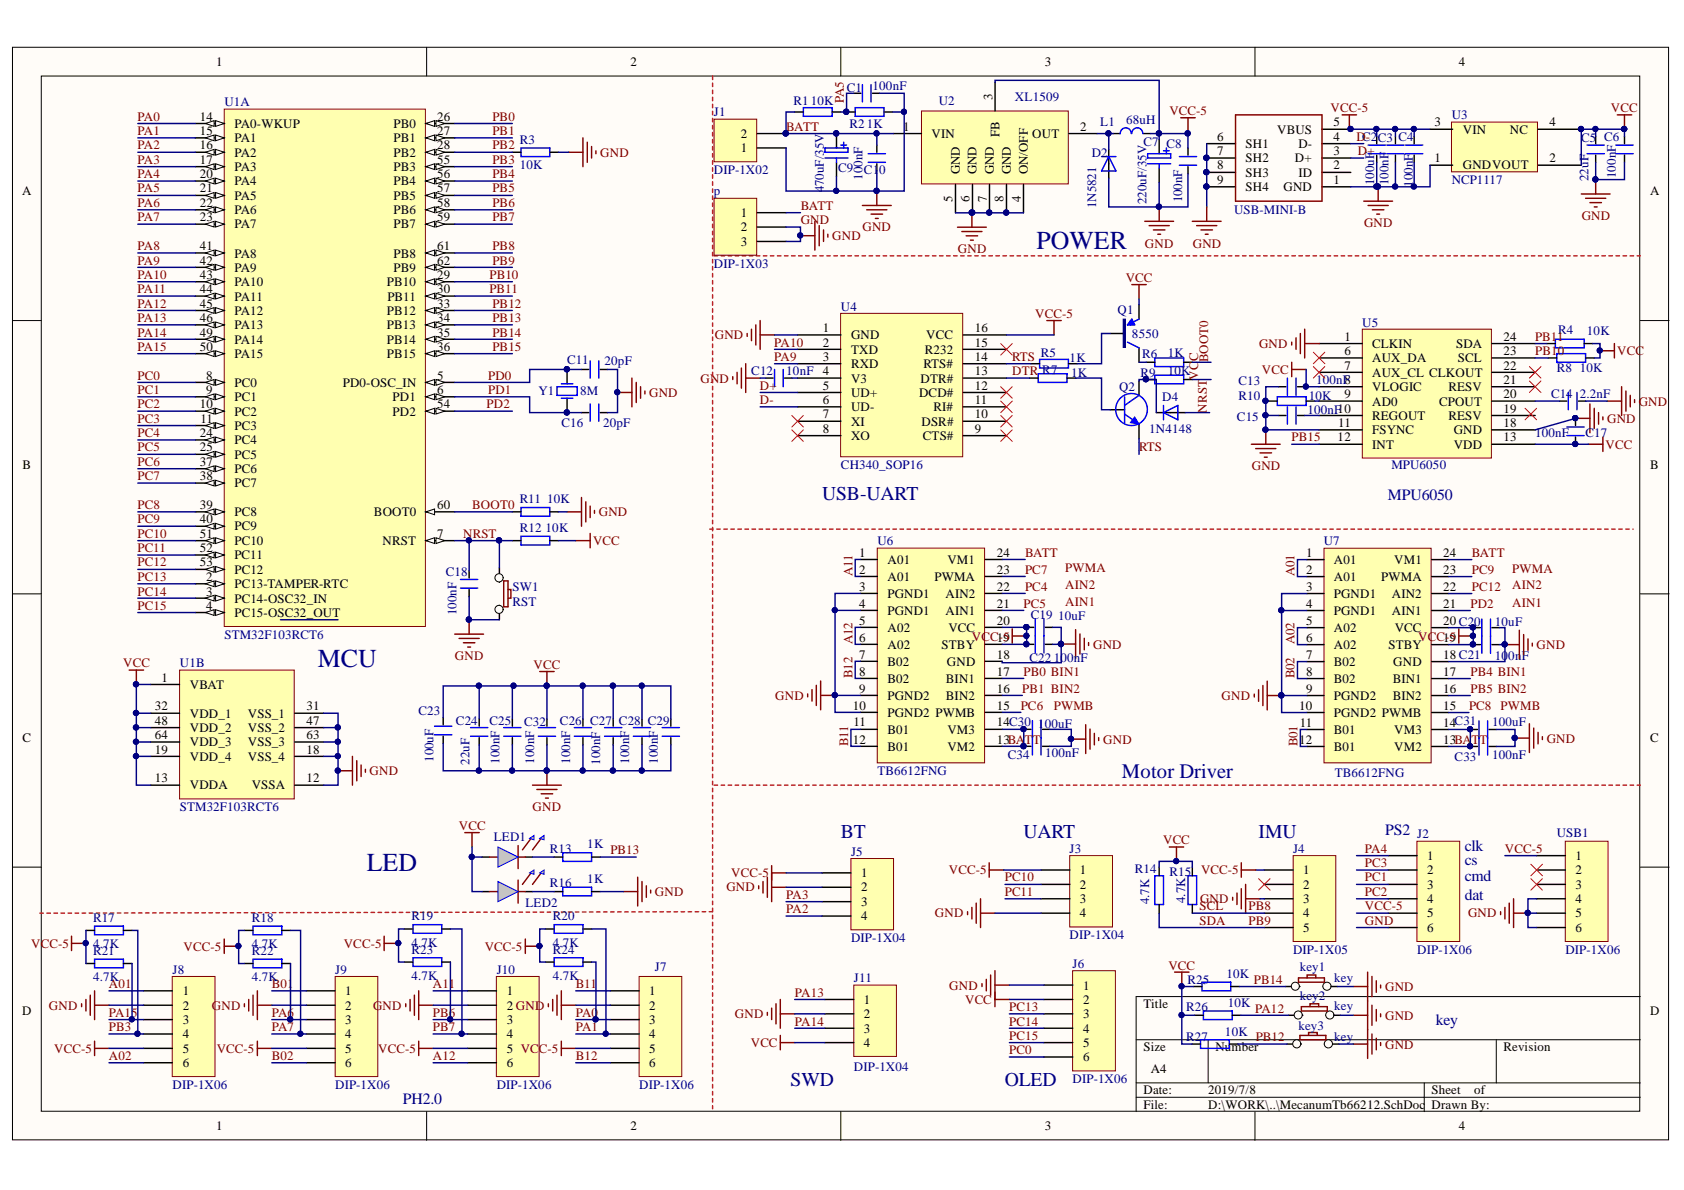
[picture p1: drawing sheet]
<svg xmlns="http://www.w3.org/2000/svg" width="297mm" height="210mm" viewBox="0 0 297 210" stroke-linecap="round" stroke-linejoin="round" font-family="sans-serif">
<defs><g id="words">
<g font-size="4.6" fill="#000080">
<text x="182.8" y="43.9">POWER</text>
<text x="56.1" y="117.7">MCU</text>
<text x="64.7" y="153.7">LED</text>
</g>
<text font-size="3.6" fill="#000080" x="197.9" y="137.2">Motor Driver</text>
<g font-size="3.5" fill="#000080">
<text x="145" y="88.2">USB-UART</text>
<text x="148.3" y="147.9">BT</text>
<text x="180.6" y="147.9">UART</text>
<text x="222" y="147.9">IMU</text>
<text x="139.5" y="191.5">SWD</text>
<text x="177.3" y="191.5">OLED</text>
</g>
<g font-size="2.8" fill="#000080">
<text x="244.8" y="88.2">MPU6050</text>
<text x="244.3" y="147.3">PS2</text>
<text x="258.4" y="150.1">clk</text>
<text x="258.4" y="152.6">cs</text>
<text x="258.4" y="155.4">cmd</text>
<text x="258.4" y="158.7">dat</text>
<text x="253.3" y="180.8">key</text>
<text x="71" y="194.7">PH2.0</text>
</g>
<g font-size="2.3">
<text x="38.1" y="11.7">1</text>
<text x="111.2" y="11.7">2</text>
<text x="184.3" y="11.7">3</text>
<text x="257.3" y="11.7">4</text>
<text x="175.1" y="17.6" transform="rotate(-90 175.1 17.6)">3</text>
<text x="35.3" y="21.3">14</text>
<text x="35.3" y="23.8">15</text>
<text x="41.4" y="22.5">PA0-WKUP</text>
<text x="69.4" y="22.5">PB0</text>
<text x="77.1" y="21.3">26</text>
<text x="77.1" y="23.8">27</text>
<text x="159.3" y="23.1">1</text>
<text x="190.5" y="23.1">2</text>
<text x="225.3" y="23.6">VBUS</text>
<text x="235.2" y="22.3">5</text>
<text x="253" y="22.3">3</text>
<text x="258" y="23.6">VIN</text>
<text x="266.3" y="23.6">NC</text>
<text x="273.3" y="22.3">4</text>
<text x="35.3" y="26.3">16</text>
<text x="35.3" y="28.9">17</text>
<text x="41.4" y="25.1">PA1</text>
<text x="41.4" y="27.6">PA2</text>
<text x="69.4" y="25.1">PB1</text>
<text x="69.4" y="27.6">PB2</text>
<text x="77.1" y="26.3">28</text>
<text x="77.1" y="28.9">55</text>
<text x="130.7" y="26.9">1</text>
<text x="130.7" y="24.3">2</text>
<text x="164.3" y="24.3">VIN</text>
<text x="176.3" y="24.1" transform="rotate(-90 176.3 24.1)">FB</text>
<text x="182.1" y="24.3">OUT</text>
<text x="214.7" y="24.8">6</text>
<text x="214.7" y="27.4">7</text>
<text x="214.7" y="29.9">8</text>
<text x="219.7" y="26.1">SH1</text>
<text x="219.7" y="28.6">SH2</text>
<text x="228.4" y="28.6">D+</text>
<text x="229" y="26.1">D-</text>
<text x="235.2" y="27.4">3</text>
<text x="235.2" y="24.8">4</text>
<text x="235.2" y="29.9">2</text>
<text x="253" y="28.6">1</text>
<text x="258" y="29.9">GNDVOUT</text>
<text x="273.3" y="28.6">2</text>
<text x="3.9" y="34.5">A</text>
<text x="35.3" y="31.4">20</text>
<text x="35.3" y="33.9">21</text>
<text x="41.4" y="30.1">PA3</text>
<text x="41.4" y="32.7">PA4</text>
<text x="41.4" y="35.2">PA5</text>
<text x="69.4" y="30.1">PB3</text>
<text x="69.4" y="32.7">PB4</text>
<text x="69.4" y="35.2">PB5</text>
<text x="77.1" y="31.4">56</text>
<text x="77.1" y="33.9">57</text>
<text x="168" y="35.7" transform="rotate(-90 168 35.7)">5</text>
<text x="169.3" y="30.7" transform="rotate(-90 169.3 30.7)">GND</text>
<text x="171" y="35.7" transform="rotate(-90 171 35.7)">6</text>
<text x="172.3" y="30.7" transform="rotate(-90 172.3 30.7)">GND</text>
<text x="174" y="35.7" transform="rotate(-90 174 35.7)">7</text>
<text x="175.3" y="30.7" transform="rotate(-90 175.3 30.7)">GND</text>
<text x="177" y="35.7" transform="rotate(-90 177 35.7)">8</text>
<text x="178.3" y="30.7" transform="rotate(-90 178.3 30.7)">GND</text>
<text x="180" y="35.7" transform="rotate(-90 180 35.7)">4</text>
<text x="181.3" y="30.7" transform="rotate(-90 181.3 30.7)">ON/OFF</text>
<text x="214.7" y="32.4">9</text>
<text x="219.7" y="31.2">SH3</text>
<text x="219.7" y="33.7">SH4</text>
<text x="226.4" y="33.7">GND</text>
<text x="229" y="31.2">ID</text>
<text x="235.2" y="32.4">1</text>
<text x="291.1" y="34.5">A</text>
<text x="35.3" y="36.5">22</text>
<text x="35.3" y="39">23</text>
<text x="41.4" y="37.7">PA6</text>
<text x="41.4" y="40.3">PA7</text>
<text x="69.4" y="37.7">PB6</text>
<text x="69.4" y="40.3">PB7</text>
<text x="77.1" y="36.5">58</text>
<text x="77.1" y="39">59</text>
<text x="130.7" y="38.3">1</text>
<text x="130.7" y="40.8">2</text>
<text x="35.3" y="44.2">41</text>
<text x="35.3" y="46.7">42</text>
<text x="41.4" y="45.4">PA8</text>
<text x="41.4" y="48">PA9</text>
<text x="69.4" y="45.4">PB8</text>
<text x="69.4" y="48">PB9</text>
<text x="77.1" y="44.2">61</text>
<text x="77.1" y="46.7">62</text>
<text x="130.7" y="43.4">3</text>
<text x="35.3" y="49.2">43</text>
<text x="35.3" y="51.8">44</text>
<text x="41.4" y="50.5">PA10</text>
<text x="41.4" y="53">PA11</text>
<text x="68.2" y="50.5">PB10</text>
<text x="68.3" y="53">PB11</text>
<text x="77.1" y="49.2">29</text>
<text x="77.1" y="51.8">30</text>
<text x="35.3" y="54.3">45</text>
<text x="35.3" y="56.8">46</text>
<text x="35.3" y="59.4">49</text>
<text x="41.4" y="55.6">PA12</text>
<text x="41.4" y="58.1">PA13</text>
<text x="68.2" y="55.6">PB12</text>
<text x="68.2" y="58.1">PB13</text>
<text x="77.1" y="54.3">33</text>
<text x="77.1" y="56.8">34</text>
<text x="77.1" y="59.4">35</text>
<text x="145.1" y="58.6">1</text>
<text x="150.1" y="59.9">GND</text>
<text x="163.4" y="59.9">VCC</text>
<text x="171.9" y="58.6">16</text>
<text x="35.3" y="61.9">50</text>
<text x="41.4" y="60.6">PA14</text>
<text x="41.4" y="63.2">PA15</text>
<text x="68.2" y="60.6">PB14</text>
<text x="68.2" y="63.2">PB15</text>
<text x="77.1" y="61.9">36</text>
<text x="145.1" y="61.1">2</text>
<text x="145.1" y="63.7">3</text>
<text x="150.1" y="62.4">TXD</text>
<text x="150.1" y="64.9">RXD</text>
<text x="162.9" y="64.9">RTS#</text>
<text x="163.1" y="62.4">R232</text>
<text x="171.9" y="63.7">14</text>
<text x="171.9" y="61.1">15</text>
<text x="237.1" y="60.1">1</text>
<text x="237.1" y="62.7">6</text>
<text x="237.1" y="65.2">7</text>
<text x="242" y="61.4">CLKIN</text>
<text x="242" y="63.9">AUX_DA</text>
<text x="256.8" y="61.4">SDA</text>
<text x="257.2" y="63.9">SCL</text>
<text x="265.2" y="65.2">22</text>
<text x="265.2" y="62.7">23</text>
<text x="265.2" y="60.1">24</text>
<text x="36.4" y="67">8</text>
<text x="36.4" y="69.5">9</text>
<text x="41.4" y="68.2">PC0</text>
<text x="41.4" y="70.8">PC1</text>
<text x="60.5" y="68.2">PD0-OSC_IN</text>
<text x="69.3" y="70.8">PD1</text>
<text x="77.1" y="67">5</text>
<text x="77.1" y="69.5">6</text>
<text x="145.1" y="66.2">4</text>
<text x="145.1" y="68.7">5</text>
<text x="145.1" y="71.3">6</text>
<text x="150.1" y="67.5">V3</text>
<text x="150.1" y="70">UD+</text>
<text x="162.1" y="70">DCD#</text>
<text x="162.4" y="67.5">DTR#</text>
<text x="171.9" y="71.3">11</text>
<text x="171.9" y="68.7">12</text>
<text x="171.9" y="66.2">13</text>
<text x="237.1" y="70.3">9</text>
<text x="242" y="66.5">AUX_CL CLKOUT</text>
<text x="242" y="69">VLOGIC</text>
<text x="242" y="71.5">AD0</text>
<text x="253.9" y="71.5">CPOUT</text>
<text x="255.5" y="69">RESV</text>
<text x="265.2" y="70.3">20</text>
<text x="265.2" y="67.7">21</text>
<text x="35.3" y="72">10</text>
<text x="35.3" y="77.1">24</text>
<text x="35.3" y="74.6">11</text>
<text x="41.4" y="73.3">PC2</text>
<text x="41.4" y="75.8">PC3</text>
<text x="69.3" y="73.3">PD2</text>
<text x="77.1" y="72">54</text>
<text x="145.1" y="73.8">7</text>
<text x="145.1" y="76.3">8</text>
<text x="150.1" y="72.5">UD-</text>
<text x="150.1" y="75.1">XI</text>
<text x="150.1" y="77.6">XO</text>
<text x="162.5" y="75.1">DSR#</text>
<text x="162.8" y="77.6">CTS#</text>
<text x="164.7" y="72.5">RI#</text>
<text x="171.9" y="76.3">9</text>
<text x="171.9" y="73.8">10</text>
<text x="235.9" y="77.9">12</text>
<text x="236" y="75.3">11</text>
<text x="242" y="74.1">REGOUT</text>
<text x="242" y="76.6">FSYNC</text>
<text x="255.5" y="74.1">RESV</text>
<text x="256.4" y="76.6">GND</text>
<text x="265.2" y="77.9">13</text>
<text x="265.2" y="75.3">18</text>
<text x="265.2" y="72.8">19</text>
<text x="4" y="82.7">B</text>
<text x="35.3" y="79.6">25</text>
<text x="35.3" y="82.2">37</text>
<text x="41.4" y="78.4">PC4</text>
<text x="41.4" y="80.9">PC5</text>
<text x="41.4" y="83.4">PC6</text>
<text x="242" y="79.1">INT</text>
<text x="256.4" y="79.1">VDD</text>
<text x="291.1" y="82.7">B</text>
<text x="35.3" y="84.7">38</text>
<text x="35.3" y="89.8">39</text>
<text x="41.4" y="86">PC7</text>
<text x="77.1" y="89.8">60</text>
<text x="35.3" y="92.3">40</text>
<text x="35.3" y="94.8">51</text>
<text x="41.4" y="91">PC8</text>
<text x="41.4" y="93.6">PC9</text>
<text x="66" y="91">BOOT0</text>
<text x="77.1" y="94.8">7</text>
<text x="35.3" y="97.4">52</text>
<text x="35.3" y="99.9">53</text>
<text x="41.4" y="96.1">PC10</text>
<text x="41.4" y="98.6">PC11</text>
<text x="41.4" y="101.2">PC12</text>
<text x="67.5" y="96.1">NRST</text>
<text x="151.5" y="98.2">1</text>
<text x="151.5" y="101.2">2</text>
<text x="156.5" y="99.5">A01</text>
<text x="167.1" y="99.5">VM1</text>
<text x="175.8" y="101.2">23</text>
<text x="175.8" y="98.2">24</text>
<text x="230.4" y="98.2">1</text>
<text x="230.4" y="101.3">2</text>
<text x="235.3" y="99.5">A01</text>
<text x="245.9" y="99.5">VM1</text>
<text x="254.6" y="101.3">23</text>
<text x="254.6" y="98.2">24</text>
<text x="36.4" y="102.4">2</text>
<text x="36.4" y="105.1">3</text>
<text x="36.4" y="107.6">4</text>
<text x="41.4" y="103.8">PC13-TAMPER-RTC</text>
<text x="41.4" y="106.3">PC14-OSC32_IN</text>
<text x="151.5" y="104.2">3</text>
<text x="151.5" y="107.2">4</text>
<text x="156.5" y="102.4">A01</text>
<text x="156.5" y="105.5">PGND1</text>
<text x="164.8" y="102.4">PWMA</text>
<text x="166.8" y="105.5">AIN2</text>
<text x="175.8" y="107.2">21</text>
<text x="175.8" y="104.2">22</text>
<text x="230.4" y="104.2">3</text>
<text x="230.4" y="107.2">4</text>
<text x="235.3" y="102.5">A01</text>
<text x="235.3" y="105.5">PGND1</text>
<text x="243.6" y="102.5">PWMA</text>
<text x="245.5" y="105.5">AIN2</text>
<text x="254.6" y="107.2">21</text>
<text x="254.6" y="104.2">22</text>
<text x="41.4" y="108.9">PC15-OSC32_OUT</text>
<text x="151.5" y="110.2">5</text>
<text x="151.5" y="113.2">6</text>
<text x="156.5" y="108.4">PGND1</text>
<text x="156.5" y="111.5">A02</text>
<text x="166.8" y="108.4">AIN1</text>
<text x="167.3" y="111.5">VCC</text>
<text x="175.8" y="113.2">19</text>
<text x="175.8" y="110.2">20</text>
<text x="230.4" y="110.2">5</text>
<text x="230.4" y="113.2">6</text>
<text x="235.3" y="108.5">PGND1</text>
<text x="235.3" y="111.5">A02</text>
<text x="245.5" y="108.5">AIN1</text>
<text x="246" y="111.5">VCC</text>
<text x="254.6" y="113.2">19</text>
<text x="254.6" y="110.2">20 C20</text>
<text x="151.5" y="116.2">7</text>
<text x="151.5" y="119.2">8</text>
<text x="156.5" y="114.4">A02</text>
<text x="156.5" y="117.5">B02</text>
<text x="166.1" y="114.4">STBY</text>
<text x="167" y="117.5">GND</text>
<text x="175.8" y="119.2">17</text>
<text x="175.8" y="116.2">18</text>
<text x="230.4" y="116.2">7</text>
<text x="230.4" y="119.2">8</text>
<text x="235.3" y="114.4">A02</text>
<text x="235.3" y="117.5">B02</text>
<text x="244.9" y="114.4">STBY</text>
<text x="245.8" y="117.5">GND</text>
<text x="254.6" y="119.2">17</text>
<text x="254.6" y="116.2">18 C21</text>
<text x="27.3" y="125.3">32</text>
<text x="28.5" y="120.3">1</text>
<text x="33.5" y="121.5">VBAT</text>
<text x="54" y="125.3">31</text>
<text x="150.4" y="125.2">10</text>
<text x="151.5" y="122.2">9</text>
<text x="156.5" y="120.4">B02</text>
<text x="156.5" y="123.5">PGND2</text>
<text x="166.9" y="123.5">BIN2</text>
<text x="166.9" y="120.4">BIN1</text>
<text x="175.8" y="125.2">15</text>
<text x="175.8" y="122.2">16</text>
<text x="229.2" y="125.2">10</text>
<text x="230.4" y="122.2">9</text>
<text x="235.3" y="120.4">B02</text>
<text x="235.3" y="123.5">PGND2</text>
<text x="245.7" y="123.5">BIN2</text>
<text x="245.7" y="120.4">BIN1</text>
<text x="254.6" y="125.2">15</text>
<text x="254.6" y="122.2">16</text>
<text x="4" y="130.9">C</text>
<text x="27.3" y="127.9">48</text>
<text x="27.3" y="130.4">64</text>
<text x="33.5" y="126.6">VDD_1</text>
<text x="33.5" y="129.1">VDD_2</text>
<text x="33.5" y="131.7">VDD_3</text>
<text x="43.7" y="126.6">VSS_1</text>
<text x="43.7" y="129.1">VSS_2</text>
<text x="43.7" y="131.7">VSS_3</text>
<text x="54" y="127.9">47</text>
<text x="54" y="130.4">63</text>
<text x="150.4" y="131.1">12</text>
<text x="150.5" y="128.1">11</text>
<text x="156.5" y="126.4">PGND2 PWMB</text>
<text x="156.5" y="129.5">B01</text>
<text x="167.1" y="129.5">VM3</text>
<text x="175.8" y="131.1">13BA</text>
<text x="175.8" y="128.1">14C30</text>
<text x="229.2" y="131.1">12</text>
<text x="229.3" y="128.2">11</text>
<text x="235.3" y="126.4">PGND2 PWMB</text>
<text x="235.3" y="129.5">B01</text>
<text x="245.9" y="129.5">VM3</text>
<text x="254.6" y="131.1">13BA</text>
<text x="254.6" y="128.2">14C31</text>
<text x="291.1" y="130.9">C</text>
<text x="27.3" y="132.9">19</text>
<text x="27.3" y="138">13</text>
<text x="33.5" y="134.2">VDD_4</text>
<text x="43.7" y="134.2">VSS_4</text>
<text x="54" y="132.9">18</text>
<text x="54" y="138">12</text>
<text x="156.5" y="132.4">B01</text>
<text x="167.1" y="132.4">VM2</text>
<text x="235.3" y="132.4">B01</text>
<text x="245.9" y="132.4">VM2</text>
<text x="33.5" y="139.3">VDDA</text>
<text x="44.4" y="139.3">VSSA</text>
<text x="151.9" y="154.7">1</text>
<text x="190.4" y="154.2">1</text>
<text x="229.9" y="154.2">1</text>
<text x="251.8" y="151.7">1</text>
<text x="251.8" y="154.2">2</text>
<text x="277.9" y="151.7">1</text>
<text x="277.9" y="154.2">2</text>
<text x="151.9" y="157.2">2</text>
<text x="151.9" y="159.8">3</text>
<text x="190.4" y="156.7">2</text>
<text x="190.4" y="159.3">3</text>
<text x="190.4" y="161.8">4</text>
<text x="229.9" y="156.7">2</text>
<text x="229.9" y="159.3">3</text>
<text x="229.9" y="161.8">4</text>
<text x="251.8" y="156.7">3</text>
<text x="251.8" y="159.3">4</text>
<text x="251.8" y="161.8">5</text>
<text x="277.9" y="156.7">3</text>
<text x="277.9" y="159.3">4</text>
<text x="277.9" y="161.8">5</text>
<text x="151.9" y="162.3">4</text>
<text x="229.9" y="164.4">5</text>
<text x="251.8" y="164.4">6</text>
<text x="277.9" y="164.4">6</text>
<text x="3.9" y="179.1">D</text>
<text x="32.2" y="175.6">1</text>
<text x="32.2" y="178.1">2</text>
<text x="60.9" y="175.6">1</text>
<text x="60.9" y="178.1">2</text>
<text x="89.4" y="175.6">1</text>
<text x="89.4" y="178.1">2 GND</text>
<text x="114.5" y="175.6">1</text>
<text x="114.5" y="178.1">2</text>
<text x="152.4" y="177.1">1</text>
<text x="152.4" y="179.6">2</text>
<text x="191" y="174.6">1</text>
<text x="191" y="177.1">2</text>
<text x="191" y="179.6">3</text>
<text x="201.7" y="177.9">Title</text>
<text x="291.1" y="179.1">D</text>
<text x="32.2" y="180.6">3</text>
<text x="32.2" y="183.2">4</text>
<text x="32.2" y="185.7">5</text>
<text x="60.9" y="180.6">3</text>
<text x="60.9" y="183.2">4</text>
<text x="60.9" y="185.7">5</text>
<text x="89.4" y="180.6">3</text>
<text x="89.4" y="183.2">4</text>
<text x="89.4" y="185.7">5 VCC-5</text>
<text x="114.5" y="180.6">3</text>
<text x="114.5" y="183.2">4</text>
<text x="114.5" y="185.7">5</text>
<text x="152.4" y="182.2">3</text>
<text x="152.4" y="184.7">4</text>
<text x="191" y="182.2">4</text>
<text x="191" y="184.7">5</text>
<text x="201.7" y="185.5">Size</text>
<text x="214.4" y="185.5">Number</text>
<text x="265.2" y="185.5">Revision</text>
<text x="32.2" y="188.2">6</text>
<text x="60.9" y="188.2">6</text>
<text x="89.4" y="188.2">6</text>
<text x="114.5" y="188.2">6</text>
<text x="191" y="187.2">6</text>
<text x="203" y="189.3">A4</text>
<text x="201.7" y="193.1">Date:</text>
<text x="201.7" y="195.6">File:</text>
<text x="213.1" y="193.1">2019/7/8</text>
<text x="213.1" y="195.6">D:\WORK\..\MecanumTb66212.SchDoc</text>
<text x="252.5" y="193.1">Sheet</text>
<text x="252.5" y="195.6">Drawn By:</text>
<text x="260" y="193.1">of</text>
<text x="38.1" y="199.4">1</text>
<text x="111.2" y="199.4">2</text>
<text x="184.3" y="199.4">3</text>
<text x="257.3" y="199.4">4</text>
</g>
<g font-size="2.3" fill="#000080">
<text x="149.3" y="16.2">C1</text>
<text x="153.9" y="16">100nF</text>
<text x="179" y="17.7">XL1509</text>
<text x="39.6" y="18.7">U1A</text>
<text x="125.9" y="20.5">J1</text>
<text x="140" y="18.5">R110K</text>
<text x="149.9" y="22.5">R21K</text>
<text x="165.6" y="18.5">U2</text>
<text x="194.1" y="22.3">L1</text>
<text x="198.7" y="21.8">68uH</text>
<text x="256.1" y="21">U3</text>
<text x="91.7" y="25.3">R3</text>
<text x="91.7" y="29.9">10K</text>
<text x="192.6" y="27.6">D2</text>
<text x="201.7" y="25.8">C7</text>
<text x="205.8" y="26.1">C8</text>
<text x="278.9" y="25.1">C5 C6</text>
<text x="125.9" y="30.7">DIP-1X02</text>
<text x="125.9" y="34.5">p</text>
<text x="145.3" y="33.9" transform="rotate(-90 145.3 33.9)">470uF/35V</text>
<text x="147.8" y="30.4">C9</text>
<text x="152.1" y="31.7" transform="rotate(-90 152.1 31.7)">100nF</text>
<text x="152.4" y="30.7">C1</text>
<text x="155.1" y="30.7">0</text>
<text x="202.2" y="36" transform="rotate(-90 202.2 36)">220uF/35V</text>
<text x="208.5" y="35.7" transform="rotate(-90 208.5 35.7)">100nF</text>
<text x="242.4" y="32.7" transform="rotate(-90 242.4 32.7)">100uF</text>
<text x="244.9" y="32.7" transform="rotate(-90 244.9 32.7)">100nF</text>
<text x="249.2" y="32.9" transform="rotate(-90 249.2 32.9)">100nF</text>
<text x="256.1" y="32.4">NCP1117</text>
<text x="280.2" y="31.9" transform="rotate(-90 280.2 31.9)">22uF</text>
<text x="285" y="31.4" transform="rotate(-90 285 31.4)">100nF</text>
<text x="193.3" y="36.7" transform="rotate(-90 193.3 36.7)">1N5821</text>
<text x="217.7" y="37.7">USB-MINI-B</text>
<text x="125.9" y="47.2">DIP-1X03</text>
<text x="148.3" y="54.8">U4</text>
<text x="197.1" y="55.3">Q1</text>
<text x="199.7" y="59.6">8550</text>
<text x="240.3" y="57.6">U5</text>
<text x="274.8" y="58.9">R4</text>
<text x="279.9" y="59.1">10K</text>
<text x="100" y="64.2">C11</text>
<text x="106.6" y="64.4">20pF</text>
<text x="183.6" y="62.9">R5</text>
<text x="188.7" y="63.9">1K</text>
<text x="201.4" y="63.2">R6</text>
<text x="206" y="62.9">1K</text>
<text x="274.6" y="65.7">R8</text>
<text x="278.7" y="65.7">10K</text>
<text x="95" y="69.8">Y1</text>
<text x="102.3" y="69.8">8M</text>
<text x="132.5" y="66.2">C12</text>
<text x="138.7" y="66.2">10nF</text>
<text x="188.9" y="66.5">1K</text>
<text x="197.4" y="69">Q2</text>
<text x="201.2" y="66.5">R9</text>
<text x="205" y="70.8">D4</text>
<text x="206" y="66.2">10K</text>
<text x="218.4" y="70.5">R10</text>
<text x="218.4" y="68">C13</text>
<text x="230.9" y="70.5">10K</text>
<text x="232.1" y="67.7">100nF8</text>
<text x="273.6" y="70.3">C14</text>
<text x="278.7" y="70.3">2.2nF</text>
<text x="99" y="75.3">C16</text>
<text x="106.4" y="75.3">20pF</text>
<text x="202.7" y="76.3">1N4148</text>
<text x="218.2" y="74.3">C15</text>
<text x="230.6" y="73">100nF10</text>
<text x="270.8" y="77.1">100nF</text>
<text x="279.7" y="77.1">C17</text>
<text x="148.3" y="82.7">CH340_SOP16</text>
<text x="245.4" y="82.7">MPU6050</text>
<text x="91.7" y="88.8">R11</text>
<text x="96.5" y="88.8">10K</text>
<text x="91.7" y="93.8">R12</text>
<text x="96.2" y="93.8">10K</text>
<text x="78.6" y="101.7">C18</text>
<text x="154.8" y="96.2">U6</text>
<text x="233.5" y="96.2">U7</text>
<text x="90.4" y="104.3">SW1</text>
<text x="90.4" y="106.8">RST</text>
<text x="39.6" y="112.7">STM32F103RCT6</text>
<text x="80.5" y="108.5" transform="rotate(-90 80.5 108.5)">100nF</text>
<text x="181.8" y="109.1">C19</text>
<text x="186.6" y="109.4">10uF</text>
<text x="263.7" y="110.5">10uF</text>
<text x="31.7" y="117.7">U1B</text>
<text x="181.6" y="116.8">C22</text>
<text x="185.9" y="116.7">100nF</text>
<text x="263.7" y="116.5">10</text>
<text x="266" y="116.5">0nF</text>
<text x="73.8" y="126.1">C23</text>
<text x="80.4" y="127.9">C24</text>
<text x="86.3" y="127.9">C25</text>
<text x="92.4" y="128.1">C32</text>
<text x="98.8" y="127.9">C26 C27 C28 C29</text>
<text x="183.1" y="128.4">1</text>
<text x="184.3" y="128.4">00uF</text>
<text x="263.2" y="128.1">100uF</text>
<text x="76.5" y="134.4" transform="rotate(-90 76.5 134.4)">100uF</text>
<text x="82.8" y="134.9" transform="rotate(-90 82.8 134.9)">22uF</text>
<text x="88.1" y="134.7" transform="rotate(-90 88.1 134.7)">100nF</text>
<text x="94.2" y="134.7" transform="rotate(-90 94.2 134.7)">100nF</text>
<text x="100.6" y="134.7" transform="rotate(-90 100.6 134.7)">100nF</text>
<text x="105.9" y="134.9" transform="rotate(-90 105.9 134.9)">100nF</text>
<text x="111" y="134.7" transform="rotate(-90 111 134.7)">100nF</text>
<text x="116" y="134.7" transform="rotate(-90 116 134.7)">100nF</text>
<text x="154.8" y="136.6">TB6612FNG</text>
<text x="177.8" y="133.9">C34</text>
<text x="184.4" y="133.5">100nF</text>
<text x="235.4" y="137">TB6612FNG</text>
<text x="256.6" y="134.2">C33</text>
<text x="263.2" y="133.9">100nF</text>
<text x="31.7" y="143.1">STM32F103RCT6</text>
<text x="87.1" y="148.4">LED1</text>
<text x="103.6" y="149.6">1K</text>
<text x="250" y="147.9">J2</text>
<text x="274.6" y="147.6">USB1</text>
<text x="97" y="150.4">R13</text>
<text x="103.6" y="155.7">1K</text>
<text x="150.1" y="150.9">J5</text>
<text x="188.7" y="150.4">J3</text>
<text x="200.2" y="154">R14</text>
<text x="206.3" y="154.5">R15</text>
<text x="228.1" y="150.4">J4</text>
<text x="92.7" y="160">LED2</text>
<text x="97" y="156.5">R16</text>
<text x="202.7" y="159.5" transform="rotate(-90 202.7 159.5)">4.7K</text>
<text x="209.1" y="159.3" transform="rotate(-90 209.1 159.3)">4.7K</text>
<text x="16.4" y="162.6">R17</text>
<text x="16.4" y="167.2">4.7K</text>
<text x="44.4" y="162.6">R18</text>
<text x="44.4" y="167.2">4.7K</text>
<text x="72.6" y="162.3">R19</text>
<text x="72.6" y="167">4.7K</text>
<text x="97.5" y="162.3">R20</text>
<text x="97.5" y="167">4.7K</text>
<text x="150.1" y="166.2">DIP-1X04</text>
<text x="188.7" y="165.7">DIP-1X04</text>
<text x="16.4" y="168.5">R21</text>
<text x="16.4" y="173">4.7K</text>
<text x="30.4" y="171.8">J8</text>
<text x="44.4" y="168.5">R22</text>
<text x="44.4" y="173">4.7K</text>
<text x="59.1" y="171.8">J9</text>
<text x="72.6" y="168.2">R23</text>
<text x="72.6" y="172.8">4.7K</text>
<text x="87.6" y="171.8">J10</text>
<text x="97.5" y="168.2">R24</text>
<text x="97.5" y="172.8">4.7K</text>
<text x="115.5" y="171.3">J7</text>
<text x="150.6" y="173.3">J11</text>
<text x="189.2" y="170.8">J6</text>
<text x="209.5" y="173.5">R25</text>
<text x="216.3" y="172.5">10K</text>
<text x="228.1" y="168.2">DIP-1X05</text>
<text x="229.3" y="171.3">key1</text>
<text x="235.4" y="173.3">key</text>
<text x="250" y="168.2">DIP-1X06</text>
<text x="276.1" y="168.2">DIP-1X06</text>
<text x="209.2" y="178.4">R26</text>
<text x="216.6" y="177.6">10K</text>
<text x="229.3" y="176.3">key2</text>
<text x="235.4" y="178.1">key</text>
<text x="209.2" y="183.7">R27</text>
<text x="216.1" y="182.7">10K</text>
<text x="229" y="181.7">key3</text>
<text x="235.4" y="183.7">key</text>
<text x="150.6" y="189">DIP-1X04</text>
<text x="189.2" y="191">DIP-1X06</text>
<text x="30.4" y="192">DIP-1X06</text>
<text x="59.1" y="192">DIP-1X06</text>
<text x="87.6" y="192">DIP-1X06</text>
<text x="112.7" y="192">DIP-1X06</text>
</g>
<g font-size="2.3" fill="#800000">
<text x="24.3" y="21.3">PA0</text>
<text x="24.3" y="23.8">PA1</text>
<text x="86.9" y="21.3">PB0</text>
<text x="86.9" y="23.8">PB1</text>
<text x="138.7" y="23.1">BATT</text>
<text x="148.8" y="18.2" transform="rotate(-90 148.8 18.2)">PA5</text>
<text x="206.3" y="20.3">VCC-5</text>
<text x="234.7" y="19.8">VCC-5</text>
<text x="284.2" y="19.8">VCC</text>
<text x="24.3" y="26.3">PA2</text>
<text x="24.3" y="28.9">PA3</text>
<text x="86.9" y="26.3">PB2</text>
<text x="86.9" y="28.9">PB3</text>
<text x="105.9" y="27.6">GND</text>
<text x="239.2" y="24.8">DC2C3 C4</text>
<text x="239.5" y="27.4">D+</text>
<text x="240.9" y="24.8">-</text>
<text x="24.3" y="31.4">PA4</text>
<text x="24.3" y="33.9">PA5</text>
<text x="86.9" y="31.4">PB4</text>
<text x="86.9" y="33.9">PB5</text>
<text x="24.3" y="36.5">PA6</text>
<text x="24.3" y="39">PA7</text>
<text x="86.9" y="36.5">PB6</text>
<text x="86.9" y="39">PB7</text>
<text x="141.2" y="37">BATT</text>
<text x="141.2" y="39.5">GND</text>
<text x="152.1" y="40.8">GND</text>
<text x="240.6" y="40">GND</text>
<text x="279" y="38.8">GND</text>
<text x="24.3" y="46.7">PA9</text>
<text x="24.3" y="44.2">PA8</text>
<text x="86.9" y="44.2">PB8</text>
<text x="86.9" y="46.7">PB9</text>
<text x="146.8" y="42.3">GND</text>
<text x="169" y="44.7">GND</text>
<text x="202" y="43.7">GND</text>
<text x="210.4" y="43.7">GND</text>
<text x="24.3" y="49.2">PA10</text>
<text x="24.3" y="51.8">PA11</text>
<text x="86.3" y="49.2">PB10</text>
<text x="86.3" y="51.8">PB11</text>
<text x="198.6" y="49.7">VCC</text>
<text x="24.3" y="54.3">PA12</text>
<text x="24.3" y="56.8">PA13</text>
<text x="24.3" y="59.4">PA14</text>
<text x="86.9" y="54.3">PB12</text>
<text x="86.9" y="56.8">PB13</text>
<text x="86.9" y="59.4">PB14</text>
<text x="126.1" y="59.9">GND</text>
<text x="182.6" y="56.1">VCC-5</text>
<text x="24.3" y="61.9">PA15</text>
<text x="86.9" y="61.9">PB15</text>
<text x="136.6" y="61.1">PA10</text>
<text x="136.6" y="63.7">PA9</text>
<text x="178.5" y="63.7">RTS</text>
<text x="211.3" y="63.8" transform="rotate(-90 211.3 63.8)">C</text>
<text x="213.1" y="63.9" transform="rotate(-90 213.1 63.9)">BOOT0</text>
<text x="222.1" y="61.4">GND</text>
<text x="222.6" y="66">VCC</text>
<text x="270.8" y="60.1">PB11</text>
<text x="270.8" y="62.7">PB10</text>
<text x="285.3" y="62.7">VCC</text>
<text x="24.3" y="67">PC0</text>
<text x="24.3" y="69.5">PC1</text>
<text x="86.1" y="69.5">PD1</text>
<text x="86.1" y="67">PD0</text>
<text x="114.5" y="70">GND</text>
<text x="123.6" y="67.5">GND</text>
<text x="134" y="71.3">D-</text>
<text x="134" y="68.7">D+</text>
<text x="178.5" y="66.2">DTR R7</text>
<text x="211.3" y="67" transform="rotate(-90 211.3 67)">VC</text>
<text x="289.1" y="71.5">GND</text>
<text x="24.3" y="72">PC2</text>
<text x="24.3" y="74.6">PC3</text>
<text x="24.3" y="77.1">PC4</text>
<text x="85.8" y="72">PD2</text>
<text x="212.9" y="72.8" transform="rotate(-90 212.9 72.8)">NRST</text>
<text x="227.8" y="77.9">PB15</text>
<text x="283.5" y="74.6">GND</text>
<text x="24.3" y="82.2">PC6</text>
<text x="24.3" y="79.6">PC5</text>
<text x="200.9" y="79.6">RTS</text>
<text x="220.8" y="82.9">GND</text>
<text x="283.2" y="79.1">VCC</text>
<text x="24.3" y="84.7">PC7</text>
<text x="24.3" y="89.8">PC8</text>
<text x="83.3" y="89.8">BOOT0</text>
<text x="24.3" y="92.3">PC9</text>
<text x="24.3" y="94.8">PC10</text>
<text x="81.7" y="94.8">NRST</text>
<text x="105.6" y="91">GND</text>
<text x="24.3" y="97.4">PC11</text>
<text x="24.3" y="99.9">PC12</text>
<text x="104.6" y="96.1">VCC</text>
<text x="150.4" y="101.7" transform="rotate(-90 150.4 101.7)">A11</text>
<text x="180.8" y="101.2">PC7</text>
<text x="180.8" y="98.2">BATT</text>
<text x="187.9" y="100.9">PWMA</text>
<text x="228.3" y="101.7" transform="rotate(-90 228.3 101.7)">A01</text>
<text x="259.6" y="101.3">PC9</text>
<text x="259.6" y="98.2">BATT</text>
<text x="266.7" y="101">PWMA</text>
<text x="24.3" y="102.4">PC13</text>
<text x="24.3" y="105.1">PC14</text>
<text x="24.3" y="107.6">PC15</text>
<text x="180.6" y="107.2">PC5</text>
<text x="180.8" y="104.2">PC4</text>
<text x="187.9" y="106.9">AIN1</text>
<text x="187.9" y="104">AIN2</text>
<text x="259.4" y="107.2">PD2</text>
<text x="259.6" y="104.2">PC12</text>
<text x="266.7" y="107">AIN1</text>
<text x="266.7" y="104">AIN2</text>
<text x="150.4" y="113.7" transform="rotate(-90 150.4 113.7)">A12</text>
<text x="171.4" y="113">VCC-5</text>
<text x="228.3" y="113.7" transform="rotate(-90 228.3 113.7)">A02</text>
<text x="250.2" y="113">VCC-5</text>
<text x="21.7" y="117.7">VCC</text>
<text x="80.3" y="116.5">GND</text>
<text x="94.1" y="118">VCC</text>
<text x="150.4" y="119.7" transform="rotate(-90 150.4 119.7)">B12</text>
<text x="180.6" y="119.2">PB0 BIN1</text>
<text x="192.8" y="114.4">GND</text>
<text x="228.3" y="119.7" transform="rotate(-90 228.3 119.7)">B02</text>
<text x="259.4" y="119.2">PB4 BIN1</text>
<text x="271" y="114.4">GND</text>
<text x="136.7" y="123.5">GND</text>
<text x="180" y="125.2">PC6</text>
<text x="180.3" y="122.2">PB1 BIN2</text>
<text x="185.9" y="125.2">PWMB</text>
<text x="215.5" y="123.5">GND</text>
<text x="259.1" y="125.2">PC8</text>
<text x="259.4" y="122.2">PB5 BIN2</text>
<text x="264.7" y="125.2">PWMB</text>
<text x="149.6" y="131.7" transform="rotate(-90 149.6 131.7)">B11</text>
<text x="180.7" y="131.1">T</text>
<text x="182.2" y="131.1">T</text>
<text x="194.6" y="131.1">GND</text>
<text x="228.8" y="131.7" transform="rotate(-90 228.8 131.7)">B01</text>
<text x="259.5" y="131.1">T</text>
<text x="261" y="131.1">T</text>
<text x="272.8" y="131">GND</text>
<text x="65.2" y="136.7">GND</text>
<text x="158.8" y="134">VCC-5V</text>
<text x="237.6" y="134">VCC-5V</text>
<text x="94" y="143.1">GND</text>
<text x="80.9" y="146.3">VCC</text>
<text x="205.2" y="148.9">VCC</text>
<text x="107.7" y="150.7">PB13</text>
<text x="129" y="154.7">VCC-5</text>
<text x="167.4" y="154.2">VCC-5</text>
<text x="177.3" y="155.5">PC10</text>
<text x="211.8" y="154.2">VCC-5</text>
<text x="240.8" y="150.4">PA4</text>
<text x="240.8" y="152.9">PC3</text>
<text x="240.8" y="155.5">PC1</text>
<text x="265.5" y="150.4">VCC-5</text>
<text x="115.5" y="158">GND</text>
<text x="128.1" y="157.2">GND</text>
<text x="138.7" y="161">PA2</text>
<text x="138.7" y="158.5">PA3</text>
<text x="164.9" y="161.8">GND</text>
<text x="177.3" y="158">PC11</text>
<text x="211.6" y="160.5">SCL</text>
<text x="211.7" y="159.3">GND</text>
<text x="220.2" y="160.5">PB8</text>
<text x="240.8" y="158">PC2</text>
<text x="240.8" y="160.5">VCC-5</text>
<text x="258.9" y="161.8">GND</text>
<text x="5.5" y="167.2">VCC-5</text>
<text x="32.4" y="167.7">VCC-5</text>
<text x="60.6" y="167.2">VCC-5</text>
<text x="85.5" y="167.7">VCC-5</text>
<text x="211.6" y="163.2">SDA</text>
<text x="220.2" y="163.2">PB9</text>
<text x="240.8" y="163.2">GND</text>
<text x="206.1" y="171">VCC</text>
<text x="221.1" y="173.5">PB14</text>
<text x="8.6" y="178.1">GND</text>
<text x="19.2" y="174.3">A01</text>
<text x="19.2" y="179.4">PA15</text>
<text x="37.4" y="178.1">GND</text>
<text x="48" y="174.3">B01</text>
<text x="48" y="179.4">PA6</text>
<text x="65.8" y="178.1">GND</text>
<text x="76.4" y="174.3">A11</text>
<text x="76.4" y="179.4">PB6</text>
<text x="101.6" y="174.3">B11</text>
<text x="101.6" y="179.4">PA0</text>
<text x="129.6" y="179.6">GND</text>
<text x="140.2" y="175.8">PA13</text>
<text x="167.4" y="174.6">GND</text>
<text x="170.2" y="177.1">VCC</text>
<text x="178" y="178.4">PC13</text>
<text x="221.4" y="178.6">PA12</text>
<text x="244.3" y="179.9">GND</text>
<text x="244.3" y="174.8">GND</text>
<text x="9.6" y="185.7">VCC-5</text>
<text x="19.2" y="181.9">PB3</text>
<text x="38.2" y="185.7">VCC-5</text>
<text x="48" y="181.9">PA7</text>
<text x="66.7" y="185.7">VCC-5</text>
<text x="76.4" y="181.9">PB7</text>
<text x="101.6" y="181.9">PA1</text>
<text x="132.4" y="184.7">VCC</text>
<text x="140.2" y="180.9">PA14</text>
<text x="178" y="180.9">PC14</text>
<text x="178" y="186">PC0</text>
<text x="178" y="183.4">PC15</text>
<text x="221.5" y="183.7">PB12</text>
<text x="244.3" y="184.9">GND</text>
<text x="19.2" y="187">A02</text>
<text x="48" y="187">B02</text>
<text x="76.4" y="187">A12</text>
<text x="101.6" y="187">B12</text>
</g>
</g></defs>
<g fill="#fffcf8" stroke="#000" stroke-width=".18">
<path d="M2.2 8.3h292.1v192.8h-292.1z"/>
<path d="M7.3 13.4h281.9v182.6h-281.9z"/>
</g>
<g fill="none" stroke="#000" stroke-width=".18">
<path d="M75.3 8.3v5.1M148.3 8.3v5.1M221.4 8.3v5.1M2.2 56.5h5.1M289.3 56.5h5.1M2.2 104.7h5.1M289.3 104.7h5.1M2.2 153h5.1M289.3 153h5.1M289.3 175.8h-88.9v20.3M75.3 196.1v5.1M148.3 196.1v5.1"/>
<path d="M200.4 183.4h88.9M200.4 191h88.9M200.4 193.5h88.9M213.1 183.4v7.6M221.4 196.1v5.1M251.2 191v5.1M263.9 183.4v7.6"/>
</g>
<path d="M39.6 19.2h35.4v91.3h-35.4z" fill="#ffffb0" stroke="#800000" stroke-width=".18"/>
<path d="M75.1 90.3h5.1" fill="none" stroke="#000" stroke-width=".25"/>
<path d="M75.1 90.3l1.6-.5v1z" fill="#fffcf8"/>
<path d="M75.1 90.3l1.6-.5v1z" fill="none" stroke="#000" stroke-width=".18"/>
<path d="M75.1 95.4h5.1" fill="none" stroke="#000" stroke-width=".25"/>
<path d="M75.1 95.4l1.6-.5v1z" fill="#fffcf8"/>
<path d="M75.1 95.4l1.6-.5v1z" fill="none" stroke="#000" stroke-width=".18"/>
<path d="M76.9 94.9l1.5 .5-1.5 .5z" fill="#fffcf8"/>
<path d="M76.9 94.9l1.5 .5-1.5 .5z" fill="none" stroke="#000" stroke-width=".18"/>
<path d="M75.1 67.5h5.1" fill="none" stroke="#000" stroke-width=".25"/>
<path d="M75.1 67.5l1.6-.6v1.1z" fill="#fffcf8"/>
<path d="M75.1 67.5l1.6-.6v1.1z" fill="none" stroke="#000" stroke-width=".18"/>
<path d="M76.9 66.9l1.5 .6-1.5 .5z" fill="#fffcf8"/>
<path d="M76.9 66.9l1.5 .6-1.5 .5z" fill="none" stroke="#000" stroke-width=".18"/>
<path d="M75.1 70h5.1" fill="none" stroke="#000" stroke-width=".25"/>
<path d="M75.1 70l1.6-.5v1z" fill="#fffcf8"/>
<path d="M75.1 70l1.6-.5v1z" fill="none" stroke="#000" stroke-width=".18"/>
<path d="M76.9 69.5l1.5 .5-1.5 .5z" fill="#fffcf8"/>
<path d="M76.9 69.5l1.5 .5-1.5 .5z" fill="none" stroke="#000" stroke-width=".18"/>
<path d="M34.5 21.8h5.1" fill="none" stroke="#000" stroke-width=".25"/>
<path d="M38 21.3l1.6 .5-1.6 .5z" fill="#fffcf8"/>
<path d="M38 21.3l1.6 .5-1.6 .5z" fill="none" stroke="#000" stroke-width=".18"/>
<path d="M36.2 21.8l1.6-.5v1z" fill="#fffcf8"/>
<path d="M36.2 21.8l1.6-.5v1z" fill="none" stroke="#000" stroke-width=".18"/>
<path d="M34.5 24.3h5.1" fill="none" stroke="#000" stroke-width=".25"/>
<path d="M38 23.8l1.6 .5-1.6 .5z" fill="#fffcf8"/>
<path d="M38 23.8l1.6 .5-1.6 .5z" fill="none" stroke="#000" stroke-width=".18"/>
<path d="M36.2 24.3l1.6-.5v1z" fill="#fffcf8"/>
<path d="M36.2 24.3l1.6-.5v1z" fill="none" stroke="#000" stroke-width=".18"/>
<path d="M34.5 26.9h5.1" fill="none" stroke="#000" stroke-width=".25"/>
<path d="M38 26.4l1.6 .5-1.6 .5z" fill="#fffcf8"/>
<path d="M38 26.4l1.6 .5-1.6 .5z" fill="none" stroke="#000" stroke-width=".18"/>
<path d="M36.2 26.9l1.6-.5v1z" fill="#fffcf8"/>
<path d="M36.2 26.9l1.6-.5v1z" fill="none" stroke="#000" stroke-width=".18"/>
<path d="M34.5 29.4h5.1" fill="none" stroke="#000" stroke-width=".25"/>
<path d="M38 28.9l1.6 .5-1.6 .5z" fill="#fffcf8"/>
<path d="M38 28.9l1.6 .5-1.6 .5z" fill="none" stroke="#000" stroke-width=".18"/>
<path d="M36.2 29.4l1.6-.5v1z" fill="#fffcf8"/>
<path d="M36.2 29.4l1.6-.5v1z" fill="none" stroke="#000" stroke-width=".18"/>
<path d="M34.5 31.9h5.1" fill="none" stroke="#000" stroke-width=".25"/>
<path d="M38 31.4l1.6 .5-1.6 .5z" fill="#fffcf8"/>
<path d="M38 31.4l1.6 .5-1.6 .5z" fill="none" stroke="#000" stroke-width=".18"/>
<path d="M36.2 31.9l1.6-.5v1z" fill="#fffcf8"/>
<path d="M36.2 31.9l1.6-.5v1z" fill="none" stroke="#000" stroke-width=".18"/>
<path d="M34.5 34.5h5.1" fill="none" stroke="#000" stroke-width=".25"/>
<path d="M38 34l1.6 .5-1.6 .5z" fill="#fffcf8"/>
<path d="M38 34l1.6 .5-1.6 .5z" fill="none" stroke="#000" stroke-width=".18"/>
<path d="M36.2 34.5l1.6-.5v1z" fill="#fffcf8"/>
<path d="M36.2 34.5l1.6-.5v1z" fill="none" stroke="#000" stroke-width=".18"/>
<path d="M34.5 37h5.1" fill="none" stroke="#000" stroke-width=".25"/>
<path d="M38 36.5l1.6 .5-1.6 .5z" fill="#fffcf8"/>
<path d="M38 36.5l1.6 .5-1.6 .5z" fill="none" stroke="#000" stroke-width=".18"/>
<path d="M36.2 37l1.6-.5v1z" fill="#fffcf8"/>
<path d="M36.2 37l1.6-.5v1z" fill="none" stroke="#000" stroke-width=".18"/>
<path d="M34.5 39.5h5.1" fill="none" stroke="#000" stroke-width=".25"/>
<path d="M38 39l1.6 .5-1.6 .6z" fill="#fffcf8"/>
<path d="M38 39l1.6 .5-1.6 .6z" fill="none" stroke="#000" stroke-width=".18"/>
<path d="M36.2 39.5l1.6-.5v1.1z" fill="#fffcf8"/>
<path d="M36.2 39.5l1.6-.5v1.1z" fill="none" stroke="#000" stroke-width=".18"/>
<path d="M34.5 44.6h5.1" fill="none" stroke="#000" stroke-width=".25"/>
<path d="M38 44.1l1.6 .5-1.6 .5z" fill="#fffcf8"/>
<path d="M38 44.1l1.6 .5-1.6 .5z" fill="none" stroke="#000" stroke-width=".18"/>
<path d="M36.2 44.6l1.6-.5v1z" fill="#fffcf8"/>
<path d="M36.2 44.6l1.6-.5v1z" fill="none" stroke="#000" stroke-width=".18"/>
<path d="M34.5 47.2h5.1" fill="none" stroke="#000" stroke-width=".25"/>
<path d="M38 46.6l1.6 .6-1.6 .5z" fill="#fffcf8"/>
<path d="M38 46.6l1.6 .6-1.6 .5z" fill="none" stroke="#000" stroke-width=".18"/>
<path d="M36.2 47.2l1.6-.6v1.1z" fill="#fffcf8"/>
<path d="M36.2 47.2l1.6-.6v1.1z" fill="none" stroke="#000" stroke-width=".18"/>
<path d="M34.5 49.7h5.1" fill="none" stroke="#000" stroke-width=".25"/>
<path d="M38 49.2l1.6 .5-1.6 .5z" fill="#fffcf8"/>
<path d="M38 49.2l1.6 .5-1.6 .5z" fill="none" stroke="#000" stroke-width=".18"/>
<path d="M36.2 49.7l1.6-.5v1z" fill="#fffcf8"/>
<path d="M36.2 49.7l1.6-.5v1z" fill="none" stroke="#000" stroke-width=".18"/>
<path d="M34.5 52.2h5.1" fill="none" stroke="#000" stroke-width=".25"/>
<path d="M38 51.7l1.6 .5-1.6 .5z" fill="#fffcf8"/>
<path d="M38 51.7l1.6 .5-1.6 .5z" fill="none" stroke="#000" stroke-width=".18"/>
<path d="M36.2 52.2l1.6-.5v1z" fill="#fffcf8"/>
<path d="M36.2 52.2l1.6-.5v1z" fill="none" stroke="#000" stroke-width=".18"/>
<path d="M34.5 54.8h5.1" fill="none" stroke="#000" stroke-width=".25"/>
<path d="M38 54.3l1.6 .5-1.6 .5z" fill="#fffcf8"/>
<path d="M38 54.3l1.6 .5-1.6 .5z" fill="none" stroke="#000" stroke-width=".18"/>
<path d="M36.2 54.8l1.6-.5v1z" fill="#fffcf8"/>
<path d="M36.2 54.8l1.6-.5v1z" fill="none" stroke="#000" stroke-width=".18"/>
<path d="M34.5 57.3h5.1" fill="none" stroke="#000" stroke-width=".25"/>
<path d="M38 56.8l1.6 .5-1.6 .5z" fill="#fffcf8"/>
<path d="M38 56.8l1.6 .5-1.6 .5z" fill="none" stroke="#000" stroke-width=".18"/>
<path d="M36.2 57.3l1.6-.5v1z" fill="#fffcf8"/>
<path d="M36.2 57.3l1.6-.5v1z" fill="none" stroke="#000" stroke-width=".18"/>
<path d="M34.5 59.8h5.1" fill="none" stroke="#000" stroke-width=".25"/>
<path d="M38 59.3l1.6 .5-1.6 .5z" fill="#fffcf8"/>
<path d="M38 59.3l1.6 .5-1.6 .5z" fill="none" stroke="#000" stroke-width=".18"/>
<path d="M36.2 59.8l1.6-.5v1z" fill="#fffcf8"/>
<path d="M36.2 59.8l1.6-.5v1z" fill="none" stroke="#000" stroke-width=".18"/>
<path d="M34.5 62.4h5.1" fill="none" stroke="#000" stroke-width=".25"/>
<path d="M38 61.9l1.6 .5-1.6 .5z" fill="#fffcf8"/>
<path d="M38 61.9l1.6 .5-1.6 .5z" fill="none" stroke="#000" stroke-width=".18"/>
<path d="M36.2 62.4l1.6-.5v1z" fill="#fffcf8"/>
<path d="M36.2 62.4l1.6-.5v1z" fill="none" stroke="#000" stroke-width=".18"/>
<path d="M75.1 21.8h5.1" fill="none" stroke="#000" stroke-width=".25"/>
<path d="M75.1 21.8l1.6-.5v1z" fill="#fffcf8"/>
<path d="M75.1 21.8l1.6-.5v1z" fill="none" stroke="#000" stroke-width=".18"/>
<path d="M76.9 21.3l1.5 .5-1.5 .5z" fill="#fffcf8"/>
<path d="M76.9 21.3l1.5 .5-1.5 .5z" fill="none" stroke="#000" stroke-width=".18"/>
<path d="M75.1 24.3h5.1" fill="none" stroke="#000" stroke-width=".25"/>
<path d="M75.1 24.3l1.6-.5v1z" fill="#fffcf8"/>
<path d="M75.1 24.3l1.6-.5v1z" fill="none" stroke="#000" stroke-width=".18"/>
<path d="M76.9 23.8l1.5 .5-1.5 .5z" fill="#fffcf8"/>
<path d="M76.9 23.8l1.5 .5-1.5 .5z" fill="none" stroke="#000" stroke-width=".18"/>
<path d="M75.1 26.9h5.1" fill="none" stroke="#000" stroke-width=".25"/>
<path d="M75.1 26.9l1.6-.5v1z" fill="#fffcf8"/>
<path d="M75.1 26.9l1.6-.5v1z" fill="none" stroke="#000" stroke-width=".18"/>
<path d="M76.9 26.4l1.5 .5-1.5 .5z" fill="#fffcf8"/>
<path d="M76.9 26.4l1.5 .5-1.5 .5z" fill="none" stroke="#000" stroke-width=".18"/>
<path d="M75.1 29.4h5.1" fill="none" stroke="#000" stroke-width=".25"/>
<path d="M75.1 29.4l1.6-.5v1z" fill="#fffcf8"/>
<path d="M75.1 29.4l1.6-.5v1z" fill="none" stroke="#000" stroke-width=".18"/>
<path d="M76.9 28.9l1.5 .5-1.5 .5z" fill="#fffcf8"/>
<path d="M76.9 28.9l1.5 .5-1.5 .5z" fill="none" stroke="#000" stroke-width=".18"/>
<path d="M75.1 31.9h5.1" fill="none" stroke="#000" stroke-width=".25"/>
<path d="M75.1 31.9l1.6-.5v1z" fill="#fffcf8"/>
<path d="M75.1 31.9l1.6-.5v1z" fill="none" stroke="#000" stroke-width=".18"/>
<path d="M76.9 31.4l1.5 .5-1.5 .5z" fill="#fffcf8"/>
<path d="M76.9 31.4l1.5 .5-1.5 .5z" fill="none" stroke="#000" stroke-width=".18"/>
<path d="M75.1 34.5h5.1" fill="none" stroke="#000" stroke-width=".25"/>
<path d="M75.1 34.5l1.6-.5v1z" fill="#fffcf8"/>
<path d="M75.1 34.5l1.6-.5v1z" fill="none" stroke="#000" stroke-width=".18"/>
<path d="M76.9 34l1.5 .5-1.5 .5z" fill="#fffcf8"/>
<path d="M76.9 34l1.5 .5-1.5 .5z" fill="none" stroke="#000" stroke-width=".18"/>
<path d="M75.1 37h5.1" fill="none" stroke="#000" stroke-width=".25"/>
<path d="M75.1 37l1.6-.5v1z" fill="#fffcf8"/>
<path d="M75.1 37l1.6-.5v1z" fill="none" stroke="#000" stroke-width=".18"/>
<path d="M76.9 36.5l1.5 .5-1.5 .5z" fill="#fffcf8"/>
<path d="M76.9 36.5l1.5 .5-1.5 .5z" fill="none" stroke="#000" stroke-width=".18"/>
<path d="M75.1 39.5h5.1" fill="none" stroke="#000" stroke-width=".25"/>
<path d="M75.1 39.5l1.6-.5v1.1z" fill="#fffcf8"/>
<path d="M75.1 39.5l1.6-.5v1.1z" fill="none" stroke="#000" stroke-width=".18"/>
<path d="M76.9 39l1.5 .5-1.5 .6z" fill="#fffcf8"/>
<path d="M76.9 39l1.5 .5-1.5 .6z" fill="none" stroke="#000" stroke-width=".18"/>
<path d="M75.1 44.6h5.1" fill="none" stroke="#000" stroke-width=".25"/>
<path d="M75.1 44.6l1.6-.5v1z" fill="#fffcf8"/>
<path d="M75.1 44.6l1.6-.5v1z" fill="none" stroke="#000" stroke-width=".18"/>
<path d="M76.9 44.1l1.5 .5-1.5 .5z" fill="#fffcf8"/>
<path d="M76.9 44.1l1.5 .5-1.5 .5z" fill="none" stroke="#000" stroke-width=".18"/>
<path d="M75.1 47.2h5.1" fill="none" stroke="#000" stroke-width=".25"/>
<path d="M75.1 47.2l1.6-.6v1.1z" fill="#fffcf8"/>
<path d="M75.1 47.2l1.6-.6v1.1z" fill="none" stroke="#000" stroke-width=".18"/>
<path d="M76.9 46.6l1.5 .6-1.5 .5z" fill="#fffcf8"/>
<path d="M76.9 46.6l1.5 .6-1.5 .5z" fill="none" stroke="#000" stroke-width=".18"/>
<path d="M75.1 49.7h5.1" fill="none" stroke="#000" stroke-width=".25"/>
<path d="M75.1 49.7l1.6-.5v1z" fill="#fffcf8"/>
<path d="M75.1 49.7l1.6-.5v1z" fill="none" stroke="#000" stroke-width=".18"/>
<path d="M76.9 49.2l1.5 .5-1.5 .5z" fill="#fffcf8"/>
<path d="M76.9 49.2l1.5 .5-1.5 .5z" fill="none" stroke="#000" stroke-width=".18"/>
<path d="M75.1 52.2h5.1" fill="none" stroke="#000" stroke-width=".25"/>
<path d="M75.1 52.2l1.6-.5v1z" fill="#fffcf8"/>
<path d="M75.1 52.2l1.6-.5v1z" fill="none" stroke="#000" stroke-width=".18"/>
<path d="M76.9 51.7l1.5 .5-1.5 .5z" fill="#fffcf8"/>
<path d="M76.9 51.7l1.5 .5-1.5 .5z" fill="none" stroke="#000" stroke-width=".18"/>
<path d="M75.1 54.8h5.1" fill="none" stroke="#000" stroke-width=".25"/>
<path d="M75.1 54.8l1.6-.5v1z" fill="#fffcf8"/>
<path d="M75.1 54.8l1.6-.5v1z" fill="none" stroke="#000" stroke-width=".18"/>
<path d="M76.9 54.3l1.5 .5-1.5 .5z" fill="#fffcf8"/>
<path d="M76.9 54.3l1.5 .5-1.5 .5z" fill="none" stroke="#000" stroke-width=".18"/>
<path d="M75.1 57.3h5.1" fill="none" stroke="#000" stroke-width=".25"/>
<path d="M75.1 57.3l1.6-.5v1z" fill="#fffcf8"/>
<path d="M75.1 57.3l1.6-.5v1z" fill="none" stroke="#000" stroke-width=".18"/>
<path d="M76.9 56.8l1.5 .5-1.5 .5z" fill="#fffcf8"/>
<path d="M76.9 56.8l1.5 .5-1.5 .5z" fill="none" stroke="#000" stroke-width=".18"/>
<path d="M75.1 59.8h5.1" fill="none" stroke="#000" stroke-width=".25"/>
<path d="M75.1 59.8l1.6-.5v1z" fill="#fffcf8"/>
<path d="M75.1 59.8l1.6-.5v1z" fill="none" stroke="#000" stroke-width=".18"/>
<path d="M76.9 59.3l1.5 .5-1.5 .5z" fill="#fffcf8"/>
<path d="M76.9 59.3l1.5 .5-1.5 .5z" fill="none" stroke="#000" stroke-width=".18"/>
<path d="M75.1 62.4h5.1" fill="none" stroke="#000" stroke-width=".25"/>
<path d="M75.1 62.4l1.6-.5v1z" fill="#fffcf8"/>
<path d="M75.1 62.4l1.6-.5v1z" fill="none" stroke="#000" stroke-width=".18"/>
<path d="M76.9 61.9l1.5 .5-1.5 .5z" fill="#fffcf8"/>
<path d="M76.9 61.9l1.5 .5-1.5 .5z" fill="none" stroke="#000" stroke-width=".18"/>
<path d="M34.5 67.5h5.1" fill="none" stroke="#000" stroke-width=".25"/>
<path d="M38 66.9l1.6 .6-1.6 .5z" fill="#fffcf8"/>
<path d="M38 66.9l1.6 .6-1.6 .5z" fill="none" stroke="#000" stroke-width=".18"/>
<path d="M36.2 67.5l1.6-.6v1.1z" fill="#fffcf8"/>
<path d="M36.2 67.5l1.6-.6v1.1z" fill="none" stroke="#000" stroke-width=".18"/>
<path d="M34.5 70h5.1" fill="none" stroke="#000" stroke-width=".25"/>
<path d="M38 69.5l1.6 .5-1.6 .5z" fill="#fffcf8"/>
<path d="M38 69.5l1.6 .5-1.6 .5z" fill="none" stroke="#000" stroke-width=".18"/>
<path d="M36.2 70l1.6-.5v1z" fill="#fffcf8"/>
<path d="M36.2 70l1.6-.5v1z" fill="none" stroke="#000" stroke-width=".18"/>
<path d="M34.5 72.5h5.1" fill="none" stroke="#000" stroke-width=".25"/>
<path d="M38 72l1.6 .5-1.6 .5z" fill="#fffcf8"/>
<path d="M38 72l1.6 .5-1.6 .5z" fill="none" stroke="#000" stroke-width=".18"/>
<path d="M36.2 72.5l1.6-.5v1z" fill="#fffcf8"/>
<path d="M36.2 72.5l1.6-.5v1z" fill="none" stroke="#000" stroke-width=".18"/>
<path d="M34.5 75.1h5.1" fill="none" stroke="#000" stroke-width=".25"/>
<path d="M38 74.6l1.6 .5-1.6 .5z" fill="#fffcf8"/>
<path d="M38 74.6l1.6 .5-1.6 .5z" fill="none" stroke="#000" stroke-width=".18"/>
<path d="M36.2 75.1l1.6-.5v1z" fill="#fffcf8"/>
<path d="M36.2 75.1l1.6-.5v1z" fill="none" stroke="#000" stroke-width=".18"/>
<path d="M34.5 77.6h5.1" fill="none" stroke="#000" stroke-width=".25"/>
<path d="M38 77.1l1.6 .5-1.6 .5z" fill="#fffcf8"/>
<path d="M38 77.1l1.6 .5-1.6 .5z" fill="none" stroke="#000" stroke-width=".18"/>
<path d="M36.2 77.6l1.6-.5v1z" fill="#fffcf8"/>
<path d="M36.2 77.6l1.6-.5v1z" fill="none" stroke="#000" stroke-width=".18"/>
<path d="M34.5 80.1h5.1" fill="none" stroke="#000" stroke-width=".25"/>
<path d="M38 79.6l1.6 .5-1.6 .5z" fill="#fffcf8"/>
<path d="M38 79.6l1.6 .5-1.6 .5z" fill="none" stroke="#000" stroke-width=".18"/>
<path d="M36.2 80.1l1.6-.5v1z" fill="#fffcf8"/>
<path d="M36.2 80.1l1.6-.5v1z" fill="none" stroke="#000" stroke-width=".18"/>
<path d="M34.5 82.7h5.1" fill="none" stroke="#000" stroke-width=".25"/>
<path d="M38 82.2l1.6 .5-1.6 .5z" fill="#fffcf8"/>
<path d="M38 82.2l1.6 .5-1.6 .5z" fill="none" stroke="#000" stroke-width=".18"/>
<path d="M36.2 82.7l1.6-.5v1z" fill="#fffcf8"/>
<path d="M36.2 82.7l1.6-.5v1z" fill="none" stroke="#000" stroke-width=".18"/>
<path d="M34.5 85.2h5.1" fill="none" stroke="#000" stroke-width=".25"/>
<path d="M38 84.7l1.6 .5-1.6 .5z" fill="#fffcf8"/>
<path d="M38 84.7l1.6 .5-1.6 .5z" fill="none" stroke="#000" stroke-width=".18"/>
<path d="M36.2 85.2l1.6-.5v1z" fill="#fffcf8"/>
<path d="M36.2 85.2l1.6-.5v1z" fill="none" stroke="#000" stroke-width=".18"/>
<path d="M34.5 90.3h5.1" fill="none" stroke="#000" stroke-width=".25"/>
<path d="M38 89.8l1.6 .5-1.6 .5z" fill="#fffcf8"/>
<path d="M38 89.8l1.6 .5-1.6 .5z" fill="none" stroke="#000" stroke-width=".18"/>
<path d="M36.2 90.3l1.6-.5v1z" fill="#fffcf8"/>
<path d="M36.2 90.3l1.6-.5v1z" fill="none" stroke="#000" stroke-width=".18"/>
<path d="M34.5 92.8h5.1" fill="none" stroke="#000" stroke-width=".25"/>
<path d="M38 92.3l1.6 .5-1.6 .5z" fill="#fffcf8"/>
<path d="M38 92.3l1.6 .5-1.6 .5z" fill="none" stroke="#000" stroke-width=".18"/>
<path d="M36.2 92.8l1.6-.5v1z" fill="#fffcf8"/>
<path d="M36.2 92.8l1.6-.5v1z" fill="none" stroke="#000" stroke-width=".18"/>
<path d="M34.5 95.4h5.1" fill="none" stroke="#000" stroke-width=".25"/>
<path d="M38 94.9l1.6 .5-1.6 .5z" fill="#fffcf8"/>
<path d="M38 94.9l1.6 .5-1.6 .5z" fill="none" stroke="#000" stroke-width=".18"/>
<path d="M36.2 95.4l1.6-.5v1z" fill="#fffcf8"/>
<path d="M36.2 95.4l1.6-.5v1z" fill="none" stroke="#000" stroke-width=".18"/>
<path d="M34.5 97.9h5.1" fill="none" stroke="#000" stroke-width=".25"/>
<path d="M38 97.4l1.6 .5-1.6 .5z" fill="#fffcf8"/>
<path d="M38 97.4l1.6 .5-1.6 .5z" fill="none" stroke="#000" stroke-width=".18"/>
<path d="M36.2 97.9l1.6-.5v1z" fill="#fffcf8"/>
<path d="M36.2 97.9l1.6-.5v1z" fill="none" stroke="#000" stroke-width=".18"/>
<path d="M34.5 100.4h5.1" fill="none" stroke="#000" stroke-width=".25"/>
<path d="M38 99.9l1.6 .5-1.6 .5z" fill="#fffcf8"/>
<path d="M38 99.9l1.6 .5-1.6 .5z" fill="none" stroke="#000" stroke-width=".18"/>
<path d="M36.2 100.4l1.6-.5v1z" fill="#fffcf8"/>
<path d="M36.2 100.4l1.6-.5v1z" fill="none" stroke="#000" stroke-width=".18"/>
<path d="M34.5 103h5.1" fill="none" stroke="#000" stroke-width=".25"/>
<path d="M38 102.5l1.6 .5-1.6 .5z" fill="#fffcf8"/>
<path d="M38 102.5l1.6 .5-1.6 .5z" fill="none" stroke="#000" stroke-width=".18"/>
<path d="M36.2 103l1.6-.5v1z" fill="#fffcf8"/>
<path d="M36.2 103l1.6-.5v1z" fill="none" stroke="#000" stroke-width=".18"/>
<path d="M34.5 105.5h5.1" fill="none" stroke="#000" stroke-width=".25"/>
<path d="M38 105l1.6 .5-1.6 .5z" fill="#fffcf8"/>
<path d="M38 105l1.6 .5-1.6 .5z" fill="none" stroke="#000" stroke-width=".18"/>
<path d="M36.2 105.5l1.6-.5v1z" fill="#fffcf8"/>
<path d="M36.2 105.5l1.6-.5v1z" fill="none" stroke="#000" stroke-width=".18"/>
<path d="M34.5 108h5.1" fill="none" stroke="#000" stroke-width=".25"/>
<path d="M38 107.5l1.6 .5-1.6 .6z" fill="#fffcf8"/>
<path d="M38 107.5l1.6 .5-1.6 .6z" fill="none" stroke="#000" stroke-width=".18"/>
<path d="M36.2 108l1.6-.5v1.1z" fill="#fffcf8"/>
<path d="M36.2 108l1.6-.5v1.1z" fill="none" stroke="#000" stroke-width=".18"/>
<path d="M75.1 72.5h5.1" fill="none" stroke="#000" stroke-width=".25"/>
<path d="M75.1 72.5l1.6-.5v1z" fill="#fffcf8"/>
<path d="M75.1 72.5l1.6-.5v1z" fill="none" stroke="#000" stroke-width=".18"/>
<path d="M76.9 72l1.5 .5-1.5 .5z" fill="#fffcf8"/>
<path d="M76.9 72l1.5 .5-1.5 .5z" fill="none" stroke="#000" stroke-width=".18"/>
<path d="M31.7 118.2h20.2v22.7h-20.2z" fill="#ffffb0" stroke="#800000" stroke-width=".18"/>
<g fill="none" stroke="#000" stroke-width=".25">
<path d="M90.4 90.3h1.5M90.4 95.4h1.5M97 90.3h1.5M97 95.4h1.5M88.1 100.2v2.5M26.6 120.7h5.1M26.6 125.8h5.1M26.6 128.3h5.1M26.6 130.9h5.1M26.6 133.4h5.1M26.6 138.5h5.1M52 125.8h5.1"/>
<path d="M52 128.3h5.1M52 130.9h5.1M52 133.4h5.1M52 138.5h5.1"/>
</g>
<path d="M100 90.3h2.6M102.6 87.7v5.1M103.3 88.5v3.6M104.1 89.3v2M104.9 90v.5M22.8 118.2h2.5M24.1 118.2v2.5M59.6 136h2.6M62.2 133.4v5.1M62.9 134.2v3.5M63.7 134.9v2.1M64.5 135.7v.5" fill="none" stroke="#800000" stroke-width=".25"/>
<g fill="#000080" stroke="#000080" stroke-width=".18">
<circle cx="59.6" cy="135.9" r=".46"/>
<circle cx="24" cy="120.7" r=".47"/>
</g>
<path d="M91.9 89.5h5.1v1.5h-5.1zM91.9 94.6h5.1v1.5h-5.1z" fill="none" stroke="#00f" stroke-width=".25"/>
<circle cx="88" cy="101.9" r=".72" fill="#fffcf8" stroke="#000" stroke-width=".18"/>
<path d="M88.1 106.8v2.5" fill="none" stroke="#000" stroke-width=".25"/>
<circle cx="88" cy="107.5" r=".72" fill="#fffcf8" stroke="#000" stroke-width=".18"/>
<g fill="none" stroke="#800000" stroke-width=".25">
<path d="M100.3 26.9h2.5M102.8 24.3v5.1M103.6 25.1v3.5M104.3 25.8v2.1M105.1 26.6v.5M80.2 111.9h5.1M81 112.6h3.5M81.7 113.4h2.1M82.5 114.1h.5M82.8 109.3v2.6M88.8 102.5h.8v4.5h-.8zM89.6 104h.5v1.5h-.5"/>
<path d="M95.2 118.4h2.5M96.5 118.4v2.6M93.9 138.5h5.1M94.7 139.3h3.6M96.5 136v2.5M95.5 140h2M96.2 140.8h.5"/>
</g>
<g fill="#000080" stroke="#000080" stroke-width=".18">
<circle cx="82.7" cy="109.3" r=".46"/>
<circle cx="96.4" cy="120.9" r=".46"/>
<circle cx="96.4" cy="135.9" r=".46"/>
</g>
<g fill="none" stroke="#00f" stroke-width=".25">
<path d="M91.9 26.1h5.1v1.5h-5.1zM81.2 103.7h3.1M81.2 102.2h3.1M83 129.9h3.1M83 128.3h3.1M88.8 129.9h3.1M88.8 128.3h3.1M94.9 129.9h3.1M94.9 128.3h3.1M101.3 129.9h3M101.3 128.3h3M106.6 129.9h3.1"/>
<path d="M106.6 128.3h3.1M111.7 129.9h3.1M111.7 128.3h3.1M116.8 129.9h3M116.8 128.3h3"/>
</g>
<g fill="none" stroke="#000" stroke-width=".25">
<path d="M90.4 26.9h1.5M97 26.9h1.5M82.8 100.7v1.3M82.8 104v1.3M84.5 126.8v1.3M84.5 130.1v1.3M90.4 126.8v1.3M90.4 130.1v1.3M96.5 126.8v1.3M96.5 130.1v1.3M102.8 126.8v1.3M102.8 130.1v1.3"/>
<path d="M108.2 126.8v1.3M108.2 130.1v1.3M113.2 126.8v1.3M113.2 130.1v1.3M118.3 126.8v1.3M118.3 130.1v1.3"/>
</g>
<path d="M256 21.5h15.2v8.8h-15.2z" fill="#ffffb0" stroke="#800000" stroke-width=".18"/>
<g fill="none" stroke="#000" stroke-width=".25">
<path d="M242.8 24.1v1.2M242.8 27.4v1.2M246.1 24.1v1.2M246.1 27.4v1.2M249.4 24.1v1.2M249.4 27.4v1.2M252.2 29.1h4M252.2 22.8h4M271.3 29.1h7.6M271.3 22.8h7.6M281.5 24.1v1.2M281.5 27.4v1.2"/>
<path d="M286.5 24.1v1.2M286.5 27.4v1.2"/>
</g>
<g fill="#000080" stroke="#000080" stroke-width=".18">
<circle cx="278.9" cy="22.7" r=".46"/>
<circle cx="281.4" cy="31.6" r=".46"/>
<circle cx="243" cy="32.9" r=".46"/>
<circle cx="286.5" cy="22.7" r=".46"/>
</g>
<path d="M241.3 27.1h3.1M241.3 25.6h3.1M244.6 27.1h3.1M244.6 25.6h3.1M247.9 27.1h3.1M247.9 25.6h3.1M279.9 27.1h3.1M279.9 25.6h3.1M285 27.1h3.1M285 25.6h3.1" fill="none" stroke="#00f" stroke-width=".25"/>
<path d="M240.5 35.5h5.1M241.3 36.2h3.6M242.1 37h2M242.8 37.8h.5M243.1 32.9v2.6M278.9 34.2h5.1M279.7 35h3.5M280.4 35.7h2.1M281.2 36.5h.5M281.5 31.7v2.5M285.3 20.3h2.5M286.5 20.3v2.5" fill="none" stroke="#800000" stroke-width=".25"/>
<path d="M148.3 55.3h21.5v25.3h-21.5z" fill="#ffffb0" stroke="#800000" stroke-width=".18"/>
<g fill="none" stroke="#000" stroke-width=".25">
<path d="M140.7 59.1h7.6M169.9 59.1h7.6M135.1 66.7h1.3M138.4 66.7h1.3M140.7 61.6h7.6M140.7 64.2h7.6M140.7 66.7h7.6M140.7 69.2h7.6M140.7 71.8h7.6M140.7 74.3h7.6M140.7 76.8h7.6M169.9 61.6h7.6"/>
<path d="M169.9 64.2h7.6M169.9 66.7h7.6M169.9 69.2h7.6M169.9 71.8h7.6M169.9 74.3h7.6M169.9 76.8h7.6M195.8 72.3h2.6M200.9 67.2v2.5M200.9 74.8v2.5"/>
</g>
<path d="M136.6 65.2v3M138.1 65.2v3M198.4 73l2.5 1.8M198.4 70v4.6M200.9 69.7l-2.5 1.8" fill="none" stroke="#00f" stroke-width=".25"/>
<path d="M131.8 58.8v.5M132.6 58.1v2M133.3 57.3v3.6M134.1 56.5v5.1M134.1 59.1h2.5M184.6 56.5h2.6M185.9 56.5v2.6M129.3 66.4v.5M130 65.7v2M130.8 64.9v3.6M131.5 64.2v5M131.5 66.7h2.6" fill="none" stroke="#800000" stroke-width=".25"/>
<path d="M139.7 73.3l2 2M139.7 75.8l2 2.1M141.7 73.3l-2 2M141.7 75.8l-2 2.1" fill="none" stroke="#f00" stroke-width=".18"/>
<path d="M200.1 73.5l.8 1.3-1.5-.2z" fill="#00f"/>
<path d="M200.1 73.5l.8 1.3-1.5-.2z" fill="none" stroke="#00f" stroke-width=".18"/>
<path d="M199.1 57.3v-.2l.3 .2v-.5l.2 .5M199.4 56.5l.5 .8M199.6 56.3l.5 1h-1.2zM200.9 56.3l-2 1M183.1 65.9h5.1v1.6h-5.1zM183.4 63.4h5.1v1.5h-5.1zM198.9 60.3l2 1.1M201 74.7a2.82 2.82 0 0 0 .1-4.8 2.82 2.82 0 0 0-4.4 2.2 2.82 2.82 0 0 0 4 2.7M203.7 63.1h5.1v1.6h-5.1zM203.7 66.2h5.1v1.5h-5.1zM205.2 72.8l2.6-1.3v2.5zM205.2 71.5v2.5" fill="none" stroke="#00f" stroke-width=".25"/>
<path d="M195.8 58.8h2.6M200.9 53.8v2.5M181.6 66.7h1.5M181.9 64.2h1.5M188.2 66.7h1.5M188.5 64.2h1.5M200.9 61.4v2.5M202.2 63.9h1.5M202.2 66.9h1.5M204 72.8h5M208.8 63.9h1.5M208.8 66.9h1.5" fill="none" stroke="#000" stroke-width=".25"/>
<g fill="#000080" stroke="#000080" stroke-width=".18">
<path d="M198.1 56.3h.4v5h-.4z"/>
<circle cx="202.1" cy="66.9" r=".46"/>
</g>
<path d="M199.6 50.2h2.6M200.9 50.2v2.5" fill="none" stroke="#800000" stroke-width=".25"/>
<path d="M150.6 173.8h7.5v12.5h-7.5z" fill="#ffffb0" stroke="#800000" stroke-width=".18"/>
<path d="M145.5 176.3h5.1M145.5 178.8h5.1M145.5 181.4h5.1M145.5 183.9h5.1" fill="none" stroke="#000" stroke-width=".25"/>
<path d="M135.3 178.6v.5M136.1 177.8v2M136.9 177.1v3.5M137.6 176.3v5.1M137.6 178.8h2.6M137.6 182.6v2.6M137.6 183.9h2.6" fill="none" stroke="#800000" stroke-width=".25"/>
<path d="M189.2 171.2h7.5v17.7h-7.5z" fill="#ffffb0" stroke="#800000" stroke-width=".18"/>
<path d="M184.1 173.8h5.1M184.1 176.3h5.1M184.1 178.8h5.1M184.1 181.4h5.1M184.1 183.9h5.1M184.1 186.4h5.1" fill="none" stroke="#000" stroke-width=".25"/>
<path d="M101.6 95.4h2.5M104.1 94.1v2.5M173.2 173.5v.5M174 172.7v2.1M174.7 172v3.5M175.5 171.2v6.4M175.5 173.8h2.5M175.5 176.3h2.5" fill="none" stroke="#800000" stroke-width=".25"/>
<path d="M125.7 13.4v182.2M125.9 45.1h163.4" fill="none" stroke="#ee0e22" stroke-width=".25" stroke-dasharray=".6 .6"/>
<path d="M188.7 150.9h7.5v12.6h-7.5z" fill="#ffffb0" stroke="#800000" stroke-width=".18"/>
<path d="M183.6 153.5h5.1M183.6 156h5.1M183.6 158.5h5.1M183.6 161.1h5.1" fill="none" stroke="#000" stroke-width=".25"/>
<path d="M133.8 156.3v.5M134.6 155.5v2M135.3 154.7v3.6M136.1 154v5M136.1 156.5h2.6" fill="none" stroke="#800000" stroke-width=".25"/>
<path d="M150.1 151.4h7.5v12.6h-7.5z" fill="#ffffb0" stroke="#800000" stroke-width=".18"/>
<g fill="none" stroke="#000" stroke-width=".25">
<path d="M140.2 19.8h1.5M146.8 19.8h1.5M149.3 19.8h1.6M150.6 16.5h1.3M153.9 16.5h1.3M155.9 19.8h1.6M147.5 23.6v2.5M147.5 28.6v2.6M154.7 25.6v1.3M154.7 28.9v1.3M195.6 26.4v5M196.3 23.6h1.3"/>
<path d="M201.7 23.6h1.2M204.5 24.6v2.5M204.5 29.6v2.6M209.5 26.1v1.3M209.5 29.4v1.3M145 154h5.1M145 156.5h5.1M145 159h5.1M145 161.6h5.1"/>
</g>
<g fill="none" stroke="#800000" stroke-width=".25">
<path d="M152.1 36.2h5.1M152.9 37h3.5M153.6 37.8h2.1M154.4 38.5h.5M154.7 33.7v2.5M208.3 20.8h2.5M209.5 20.8v2.5M172.2 159.3v3.5M173 158.5v5.1M174.5 152.2v2.5M174.5 153.5h2.5M170.7 160.8v.5"/>
<path d="M171.4 160.1v2M173 161.1h2.5"/>
</g>
<path d="M125.9 138.5h163.4" fill="none" stroke="#ee0e22" stroke-width=".25" stroke-dasharray=".6 .6"/>
<g fill="none" stroke="#00f" stroke-width=".25">
<path d="M141.7 19h5.1v1.5h-5.1zM150.9 19h5v1.5h-5zM152.1 14.9v3.1M153.6 14.9v3.1M145.5 26.1h4.1v.8h-4.1zM145.5 27.9h4.1M147.5 27.9v.7M148.3 25.6h1M148.8 25.1v1M153.1 27.1h3.1M153.1 28.6h3.1M194.3 27.6h2.5"/>
<path d="M195.6 27.6l1.2 2.6h-2.5zM199.5 23.6a.97 .97 0 0 0-.9-1.1 .97 .97 0 0 0-1 1.1M201.6 23.6a.97 .97 0 0 0-1-1.1 .97 .97 0 0 0-1 1.1M202.4 27.1h4.1v.8h-4.1zM202.4 28.9h4.1M204.5 28.9v.7M205.2 26.6h1M205.7 26.1v1M208 27.6h3.1M208 29.1h3.1"/>
</g>
<g fill="#000080" stroke="#000080" stroke-width=".18">
<circle cx="147.5" cy="23.5" r=".46"/>
<circle cx="154.6" cy="33.7" r=".46"/>
<circle cx="149.3" cy="19.7" r=".47"/>
<circle cx="138.6" cy="23.5" r=".47"/>
</g>
<path d="M176.5 68.2l2 2M176.5 70.8l2 2M176.5 73.3l2 2M176.5 75.8l2 2.1M178.5 68.2l-2 2M178.5 70.8l-2 2M178.5 73.3l-2 2M178.5 75.8l-2 2.1" fill="none" stroke="#f00" stroke-width=".18"/>
<path d="M249.9 148.4h7.6v17.7h-7.6z" fill="#ffffb0" stroke="#800000" stroke-width=".18"/>
<g fill="none" stroke="#000" stroke-width=".25">
<path d="M100 65.2v2.5M100 70.2v2.6M102.6 72.8h1.2M102.6 65.2h1.2M105.9 72.8h1.2M105.9 65.2h1.2M78.2 126.6v1.2M78.2 129.9v1.2M244.9 150.9h5.1M244.9 153.5h5.1M244.9 156h5.1M244.9 158.5h5.1"/>
<path d="M244.9 161.1h5.1M244.9 163.6h5.1"/>
</g>
<path d="M176.5 60.6l2 2M178.5 60.6l-2 2" fill="none" stroke="#f00" stroke-width=".18"/>
<g fill="#000080" stroke="#000080" stroke-width=".18">
<circle cx="100" cy="72.7" r=".46"/>
<circle cx="100" cy="65.1" r=".46"/>
<circle cx="108.9" cy="69.2" r=".46"/>
</g>
<path d="M98.3 68.2h3.5v1.5h-3.5zM99 67.7h2M99 70.2h2M104.1 63.6v3.1M104.1 71.3v3M105.6 63.6v3.1M105.6 71.3v3M76.7 128.1h3M76.7 129.6h3" fill="none" stroke="#00f" stroke-width=".25"/>
<path d="M108.9 69.2h2.6M111.5 66.7v5.1M112.2 67.5v3.5M113 68.2v2M113.8 69v.5" fill="none" stroke="#800000" stroke-width=".25"/>
<path d="M162.5 19.6h25.9v12.8h-25.9z" fill="#ffffb0" stroke="#800000" stroke-width=".18"/>
<path d="M175.5 14.6v5M157.5 23.6h5M168.5 32.5v5M171.5 32.5v5M174.5 32.5v5M177.5 32.5v5M180.5 32.5v5M188.5 23.6h5" fill="none" stroke="#000" stroke-width=".25"/>
<g fill="#000080" stroke="#000080" stroke-width=".18">
<circle cx="171.5" cy="37.5" r=".46"/>
<circle cx="174.5" cy="37.5" r=".46"/>
<circle cx="177.5" cy="37.5" r=".46"/>
<circle cx="171.4" cy="37.5" r=".46"/>
<circle cx="204.4" cy="36.4" r=".46"/>
</g>
<path d="M171.4 37.5v2.6M201.9 39h5.1M202.7 39.8h3.5M204.5 36.5v2.5M168.9 40.1h5.1M169.7 40.8h3.5M170.4 41.6h2M171.2 42.4h.5M203.4 40.6h2.1M204.2 41.3h.5" fill="none" stroke="#800000" stroke-width=".25"/>
<path d="M125.9 21h7.6v7.5h-7.6z" fill="#ffffb0" stroke="#800000" stroke-width=".18"/>
<path d="M133.6 26.1h5.1M133.6 23.6h5.1" fill="none" stroke="#000" stroke-width=".25"/>
<circle cx="138.6" cy="23.5" r=".47" fill="#000080" stroke="#000080" stroke-width=".18"/>
<path d="M246.4 132v2.5M246.4 133.2h2.5" fill="none" stroke="#800000" stroke-width=".25"/>
<path d="M233.5 96.7h18.9v37.9h-18.9z" fill="#ffffb0" stroke="#800000" stroke-width=".18"/>
<g fill="none" stroke="#000" stroke-width=".25">
<path d="M230.5 98.7h3M252.5 98.7h3M230.5 101.7h3M230.5 104.7h3M230.5 107.7h3M230.5 110.7h3M230.5 113.7h3M230.5 116.7h3M230.5 119.7h3M252.5 101.7h3M252.5 104.7h3M252.5 107.7h3"/>
<path d="M252.5 110.7h3M252.5 113.7h3M252.5 116.7h3M252.5 119.7h3M259.9 110.7h1.2M259.9 113.7h1.2M263.2 110.7h1.2M263.2 113.7h1.2M230.5 122.7h3M230.5 125.7h3M230.5 128.7h3M230.5 131.7h3"/>
<path d="M252.5 122.7h3M252.5 125.7h3M252.5 128.7h3M252.5 131.7h3M259.4 128.7h1.2M262.7 128.7h1.2"/>
</g>
<path d="M167.6 131.9v2.6M167.6 133.2h2.6M221.2 122.4v.5M222 121.7v2M222.8 120.9v3.6M223.5 120.1v5.1M223.5 122.7h2.6" fill="none" stroke="#800000" stroke-width=".25"/>
<g fill="#000080" stroke="#000080" stroke-width=".18">
<circle cx="226" cy="122.6" r=".47"/>
<circle cx="259.8" cy="113.7" r=".46"/>
<circle cx="259.8" cy="110.7" r=".46"/>
<circle cx="259.3" cy="128.6" r=".46"/>
</g>
<path d="M261.4 109.2v6M262.9 109.2v6M260.9 127.2v3M262.4 127.2v3" fill="none" stroke="#00f" stroke-width=".25"/>
<path d="M154.7 96.7h19v37.9h-19z" fill="#ffffb0" stroke="#800000" stroke-width=".18"/>
<g fill="none" stroke="#000" stroke-width=".25">
<path d="M151.8 98.7h3M173.8 98.7h3M151.8 101.7h3M151.8 104.7h3M151.8 107.7h3M151.8 110.7h3M151.8 113.7h3M151.8 116.6h3M151.8 119.7h3M173.8 101.7h3M173.8 104.7h3M173.8 107.7h3"/>
<path d="M173.8 110.7h3M173.8 113.7h3M173.8 116.6h3M173.8 119.7h3M181.1 110.7h1.3M181.1 113.7h1.3M184.4 110.7h1.3M184.4 113.7h1.3M151.8 122.7h3M151.8 125.7h3M151.8 128.6h3M151.8 131.6h3"/>
<path d="M173.8 122.7h3M173.8 125.7h3M173.8 128.6h3M173.8 131.6h3M180.6 128.6h1.3M183.9 128.6h1.3"/>
</g>
<path d="M187.2 113.6h2.5M189.7 111.1v5M190.5 111.8v3.6M191.3 112.6v2M192 113.3v.6M142.5 122.4v.5M143.2 121.6v2.1M144 120.9v3.5M144.8 120.1v5.1M144.8 122.7h2.5" fill="none" stroke="#800000" stroke-width=".25"/>
<g fill="#000080" stroke="#000080" stroke-width=".18">
<circle cx="147.2" cy="122.6" r=".46"/>
<circle cx="187.1" cy="113.6" r=".46"/>
<circle cx="181" cy="113.6" r=".46"/>
<circle cx="181" cy="110.6" r=".46"/>
<circle cx="180.5" cy="128.6" r=".46"/>
</g>
<path d="M182.6 109.1v6.1M184.1 109.1v6.1M182.1 127.1v3.1M183.6 127.1v3.1" fill="none" stroke="#00f" stroke-width=".25"/>
<path d="M228.1 150.9h7.5v15.2h-7.5z" fill="#ffffb0" stroke="#800000" stroke-width=".18"/>
<path d="M180.6 131.6h1.3M183.9 131.6h1.3M204.5 153v1.5M204.5 159.6v1.5M210.3 153v1.5M210.3 159.6v1.5M223 153.5h5.1M223 156h5.1M223 158.5h5.1M223 161.1h5.1M223 163.6h5.1" fill="none" stroke="#000" stroke-width=".25"/>
<path d="M182.1 130.1v3.1M183.6 130.1v3.1M203.7 154.5h1.5v5.1h-1.5zM209.5 154.5h1.6v5.1h-1.6z" fill="none" stroke="#00f" stroke-width=".25"/>
<path d="M206.2 149.4h2.6M207.5 149.4v2.5M217.4 158.3v.5M218.2 157.5v2.1M219 156.8v3.5M219.7 156v5.1M219.7 158.5h2.6" fill="none" stroke="#800000" stroke-width=".25"/>
<g fill="#000080" stroke="#000080" stroke-width=".18">
<circle cx="207.5" cy="151.9" r=".46"/>
<circle cx="180.5" cy="131.6" r=".46"/>
</g>
<path d="M30.4 172.2h7.5v17.7h-7.5z" fill="#ffffb0" stroke="#800000" stroke-width=".18"/>
<path d="M25.3 174.8h5.1M25.3 177.3h5.1M25.3 179.8h5.1M25.3 182.4h5.1M25.3 184.9h5.1M25.3 187.5h5.1" fill="none" stroke="#000" stroke-width=".25"/>
<path d="M59.1 172.2h7.5v17.7h-7.5z" fill="#ffffb0" stroke="#800000" stroke-width=".18"/>
<path d="M54 174.8h5.1M54 177.3h5.1M54 179.8h5.1M54 182.4h5.1M54 184.9h5.1M54 187.5h5.1" fill="none" stroke="#000" stroke-width=".25"/>
<path d="M112.7 172.2h7.6v17.7h-7.6z" fill="#ffffb0" stroke="#800000" stroke-width=".18"/>
<path d="M107.7 174.8h5M107.7 177.3h5M107.7 179.8h5M107.7 182.4h5M107.7 184.9h5M107.7 187.5h5" fill="none" stroke="#000" stroke-width=".25"/>
<path d="M87.6 172.2h7.5v17.7h-7.5z" fill="#ffffb0" stroke="#800000" stroke-width=".18"/>
<path d="M259.4 131.7h1.2M262.7 131.7h1.2M82.5 174.8h5.1M82.5 177.3h5.1M82.5 179.8h5.1M210.5 174h1.5M217.1 174h1.5M226.8 174h2.5M82.5 182.4h5.1M82.5 184.9h5.1M82.5 187.5h5.1" fill="none" stroke="#000" stroke-width=".25"/>
<g fill="none" stroke="#800000" stroke-width=".25">
<path d="M267.2 130.2h2.6M269.8 127.7v5M270.5 128.4v3.6M271.3 129.2v2M272.1 129.9v.5M14.4 177.1v.5M15.2 176.3v2M15.9 175.5v3.6M16.7 174.8v5M16.7 177.3h2.5M43.1 177.1v.5M43.9 176.3v2"/>
<path d="M44.6 175.5v3.6M45.4 177.3h2.5M45.4 174.8v5M71.6 177.1v.5M72.3 176.3v2M73.1 175.5v3.6M73.9 177.3h2.5M73.9 174.8v5M96.7 177.1v.5M97.5 176.3v2M98.3 175.5v3.6M99 177.3h2.6"/>
<path d="M99 174.8v5M207.2 171.5h2.5M208.5 171.5v2.5M16.7 183.7v2.5M16.7 184.9h2.5M45.4 183.7v2.5M45.4 184.9h2.5M73.9 183.7v2.5M73.9 184.9h2.5M99 183.7v2.5M99 184.9h2.6"/>
</g>
<path d="M7 161.1l118.7-.3" fill="none" stroke="#ee0e22" stroke-width=".25" stroke-dasharray=".6 .6"/>
<path d="M260.9 130.1v3.1M262.4 130.1v3.1M212 173.3h5.1v1.5h-5.1z" fill="none" stroke="#00f" stroke-width=".25"/>
<g fill="#000080" stroke="#000080" stroke-width=".18">
<circle cx="259.3" cy="131.6" r=".46"/>
<circle cx="267.2" cy="130.2" r=".47"/>
<circle cx="208.4" cy="174" r=".46"/>
</g>
<circle cx="228.5" cy="174" r=".71" fill="#fffcf8" stroke="#000" stroke-width=".18"/>
<path d="M233.4 174h2.5" fill="none" stroke="#000" stroke-width=".25"/>
<circle cx="234.1" cy="174" r=".72" fill="#fffcf8" stroke="#000" stroke-width=".18"/>
<path d="M229 172.5h4.6v.8h-4.6zM230.6 172.5v-.5h1.5v.5M238.7 179.1h2.5M241.2 176.5v10.2M242 177.3v3.6M242.8 178.1v2M243.5 178.8v.5M238.7 184.2h2.5M242 182.4v3.5M242.8 183.1v2.1M243.5 183.9v.5" fill="none" stroke="#800000" stroke-width=".25"/>
<path d="M212.3 178.3h5v1.5h-5zM211.8 183.4h5v1.5h-5z" fill="none" stroke="#00f" stroke-width=".25"/>
<path d="M210.7 179.1h1.6M217.3 179.1h1.6M227.3 179.1h2.5M210.2 184.2h1.6M216.8 184.2h1.6" fill="none" stroke="#000" stroke-width=".25"/>
<circle cx="229" cy="179" r=".71" fill="#fffcf8" stroke="#000" stroke-width=".18"/>
<path d="M233.9 179.1h2.5" fill="none" stroke="#000" stroke-width=".25"/>
<circle cx="234.6" cy="179" r=".72" fill="#fffcf8" stroke="#000" stroke-width=".18"/>
<path d="M229.5 177.6h4.6v.7h-4.6zM231.1 177.6v-.5h1.5v.5" fill="none" stroke="#800000" stroke-width=".25"/>
<path d="M227 184.2h2.5" fill="none" stroke="#000" stroke-width=".25"/>
<circle cx="228.7" cy="184.1" r=".72" fill="#fffcf8" stroke="#000" stroke-width=".18"/>
<path d="M233.6 184.2h2.6" fill="none" stroke="#000" stroke-width=".25"/>
<circle cx="234.3" cy="184.1" r=".72" fill="#fffcf8" stroke="#000" stroke-width=".18"/>
<g fill="none" stroke="#800000" stroke-width=".25">
<path d="M236.7 20.3h2.6M238 20.3v2.5M178.5 110.9v2.6M178.5 112.2h2.6M257.3 112.2h2.6M257.3 110.9v2.6M265.5 113.7h2.5M268 111.2v5M268.8 111.9v3.6M269.5 112.7v2M270.3 113.5v.5M86.3 151.2h1.5"/>
<path d="M91.4 149.1v4.1M91.4 151.2h1.3M93.7 147.9l-1.5 2M95.5 147.9l-1.6 2M238.7 174h2.5M241.2 171.5v5M242 172.2v3.6M242.8 173v2M243.5 173.8v.5M229.3 182.6h4.6v.8h-4.6zM230.8 182.6v-.5h1.5v.5"/>
</g>
<g fill="#000080" stroke="#000080" stroke-width=".18">
<circle cx="181" cy="112.1" r=".46"/>
<circle cx="259.8" cy="112.1" r=".47"/>
<circle cx="265.4" cy="113.7" r=".46"/>
</g>
<path d="M125.2 93.3h162.9" fill="none" stroke="#ee0e22" stroke-width=".25" stroke-dasharray=".6 .6"/>
<path d="M85 151.2h1.3M92.7 151.2h1.2" fill="none" stroke="#000" stroke-width=".25"/>
<path d="M93.4 147.9l.8-.5v.7z" fill="#c0c0c0"/>
<path d="M93.4 147.9l.8-.5v.7z" fill="none" stroke="#00f" stroke-width=".18"/>
<path d="M95.2 147.9l.8-.5v.7z" fill="#c0c0c0"/>
<path d="M95.2 147.9l.8-.5v.7z" fill="none" stroke="#00f" stroke-width=".18"/>
<path d="M87.8 149.4l3.6 1.8-3.6 1.8z" fill="#c0c0c0"/>
<path d="M87.8 149.4l3.6 1.8-3.6 1.8z" fill="none" stroke="#00f" stroke-width=".18"/>
<path d="M85 157.3h1.3M92.7 157.3h1.2" fill="none" stroke="#000" stroke-width=".25"/>
<path d="M86.3 157.3h1.5M91.4 155.2v4.1M91.4 157.3h1.3M93.7 154l-1.5 2M95.5 154l-1.6 2" fill="none" stroke="#800000" stroke-width=".25"/>
<path d="M93.4 154l.8-.5v.7z" fill="#c0c0c0"/>
<path d="M93.4 154l.8-.5v.7z" fill="none" stroke="#00f" stroke-width=".18"/>
<path d="M95.2 154l.8-.5v.7z" fill="#c0c0c0"/>
<path d="M95.2 154l.8-.5v.7z" fill="none" stroke="#00f" stroke-width=".18"/>
<path d="M87.8 155.5l3.6 1.8-3.6 1.7z" fill="#c0c0c0"/>
<path d="M87.8 155.5l3.6 1.8-3.6 1.7z" fill="none" stroke="#00f" stroke-width=".18"/>
<path d="M99.3 150.4h5v1.5h-5zM99.3 156.5h5v1.5h-5z" fill="none" stroke="#00f" stroke-width=".25"/>
<path d="M97.7 151.2h1.6M97.7 157.3h1.6M104.3 151.2h1.6M104.3 157.3h1.6" fill="none" stroke="#000" stroke-width=".25"/>
<path d="M82 146.9h2.5M83.3 146.9v2.5M109.9 157.3h2.6M112.5 154.7v5.1M113.2 155.5v3.5M114 156.3v2M114.8 157v.5" fill="none" stroke="#800000" stroke-width=".25"/>
<path d="M240.3 58.1h22.8v22.7h-22.8z" fill="#ffffb0" stroke="#800000" stroke-width=".18"/>
<g fill="none" stroke="#000" stroke-width=".25">
<path d="M223.8 70.8h1.5M225.6 68.2h1.2M225.6 73.3h1.2M228.9 68.2h1.2M228.9 73.3h1.2M230.4 70.8h1.5M232.7 60.6h7.6M232.7 63.1h7.6M232.7 65.7h7.6M232.7 68.2h7.6M232.7 70.8h7.6M232.7 73.3h7.6"/>
<path d="M232.7 75.8h7.6M232.7 78.4h7.6M263.2 60.6h7.6M263.2 63.1h7.6M263.2 65.7h7.6M263.2 68.2h7.6M263.2 70.8h7.6M263.2 73.3h7.6M263.2 75.8h7.6M263.2 78.4h7.6M272.8 60.6h1.5M273.1 63.1h1.5"/>
<path d="M275.1 70.8h1.3M277.9 73.8v1.3M277.9 77.1v1.3M278.4 70.8h1.3M279.4 60.6h1.6M279.7 63.1h1.5"/>
</g>
<path d="M274.3 59.8h5.1v1.6h-5.1zM225.3 70h5.1v1.5h-5.1zM227.1 66.7v3M227.1 71.8v3M228.6 66.7v3M228.6 71.8v3M274.6 62.4h5.1v1.5h-5.1zM276.4 76.8h3M276.4 75.3h3M276.6 69.2v3.1M278.2 69.2v3.1" fill="none" stroke="#00f" stroke-width=".25"/>
<g fill="none" stroke="#800000" stroke-width=".25">
<path d="M228.6 59.6v2M229.4 58.8v3.6M230.1 58.1v5M220.7 78.4h5.1M221.5 79.1h3.5M222.3 79.9h2M223.3 75.8v2.6M227.8 60.3v.6M227.8 63.9v2.5M227.8 65.2h2.6M230.1 60.6h2.6M277.9 73.8h2.5"/>
<path d="M280.2 78.4h2.5M280.4 71.3v5M281.2 72v3.6M282 72.8v2M282.2 61.9h2.6M282.7 73.5v.5M282.7 77.1v2.5M284.8 60.6v2.5M223 80.6h.5"/>
</g>
<g fill="#000080" stroke="#000080" stroke-width=".18">
<circle cx="282.2" cy="61.8" r=".46"/>
<circle cx="277.9" cy="73.7" r=".46"/>
<circle cx="277.9" cy="78.3" r=".46"/>
<circle cx="223.2" cy="75.8" r=".47"/>
</g>
<path d="M231.7 62.1l2 2.1M231.7 64.7l2 2M233.7 62.1l-2 2.1M233.7 64.7l-2 2M269 72l2 2M269.8 64.7l2 2M269.8 67.2l2 2M271 72l-2 2M271.8 64.7l-2 2M271.8 67.2l-2 2" fill="none" stroke="#f00" stroke-width=".18"/>
<path d="M276.1 148.4h7.5v17.7h-7.5z" fill="#ffffb0" stroke="#800000" stroke-width=".18"/>
<g fill="none" stroke="#000" stroke-width=".25">
<path d="M271 150.9h5.1M271 153.5h5.1M271 156h5.1M271 158.5h5.1M15.2 164.1h1.5M15.2 170h1.5M21.8 164.1h1.5M21.8 170h1.5M43.1 164.1h1.5M43.1 170h1.5M49.7 164.1h1.5M49.7 170h1.5"/>
<path d="M71.3 163.9h1.5M71.3 169.7h1.5M77.9 163.9h1.5M77.9 169.7h1.5M96.2 163.9h1.5M96.2 169.7h1.5M102.8 163.9h1.5M102.8 169.7h1.5M271 161.1h5.1M271 163.6h5.1"/>
</g>
<path d="M270 152.4l2.1 2.1M270 155l2.1 2M272.1 152.4l-2.1 2.1M272.1 155l-2.1 2" fill="none" stroke="#f00" stroke-width=".18"/>
<g fill="none" stroke="#800000" stroke-width=".25">
<path d="M189 130.4h2.5M191.5 127.8v5.1M192.3 128.6v3.5M193 129.4v2M193.8 130.1v.5M136.1 152.7v2.5M136.1 154h2.6M266.2 159.3v3.5M267 158.5v5.1M12.6 165.1v2.6M12.6 166.4h2.6M39.6 165.6v2.6"/>
<path d="M39.6 166.9h2.5M67.8 166.4h2.5M67.8 165.1v2.6M92.7 166.9h2.5M92.7 165.6v2.6M264.7 160.8v.5M265.5 160.1v2M267 161.1h2.5"/>
</g>
<g fill="#000080" stroke="#000080" stroke-width=".18">
<circle cx="269.5" cy="161" r=".46"/>
<circle cx="15.1" cy="166.3" r=".46"/>
<circle cx="42" cy="166.9" r=".46"/>
<circle cx="70.2" cy="166.3" r=".46"/>
<circle cx="95.1" cy="166.9" r=".46"/>
<circle cx="188.9" cy="130.3" r=".46"/>
</g>
<path d="M16.7 163.4h5.1v1.5h-5.1zM16.7 169.2h5.1v1.5h-5.1zM44.6 163.4h5.1v1.5h-5.1zM44.6 169.2h5.1v1.5h-5.1zM72.8 163.1h5.1v1.5h-5.1zM72.8 168.9h5.1v1.6h-5.1zM97.7 163.1h5.1v1.5h-5.1zM97.7 168.9h5.1v1.6h-5.1z" fill="none" stroke="#00f" stroke-width=".25"/>
<path d="M125.9 35h7.6v10h-7.6z" fill="#ffffb0" stroke="#800000" stroke-width=".18"/>
<path d="M133.6 37.5h5.1M212.9 27.9h5M212.9 25.3h5M212.9 32.9h5M212.9 30.4h5M233.2 27.9h5.1M233.2 25.3h5.1M233.2 32.9h5.1M233.2 30.4h5.1M233.2 22.8h5.1M133.6 40.1h5.1M133.6 42.6h5.1" fill="none" stroke="#000" stroke-width=".25"/>
<g fill="none" stroke="#800000" stroke-width=".25">
<path d="M143.7 39v5.1M144.5 39.8v3.5M210.3 39h5.1M211.1 39.8h3.5M212.9 36.5v2.5M217.9 20.3h15.3v15.2h-15.3zM141.2 41.6h2.5M145.3 40.6v2M146 41.3v.5M211.8 40.6h2.1M212.6 41.3h.5M283.5 70.8h2.5"/>
<path d="M286 68.2v5.1M286.8 69v3.5M287.6 69.7v2.1M288.3 70.5v.5M219 152.2v2.5M219 153.5h2.5"/>
</g>
<g fill="#000080" stroke="#000080" stroke-width=".18">
<circle cx="141.1" cy="41.5" r=".46"/>
<circle cx="212.8" cy="27.8" r=".47"/>
<circle cx="212.8" cy="30.4" r=".46"/>
<circle cx="212.8" cy="32.9" r=".46"/>
<circle cx="238.2" cy="22.7" r=".46"/>
<circle cx="59.6" cy="133.4" r=".46"/>
<circle cx="59.6" cy="130.8" r=".46"/>
<circle cx="59.6" cy="128.3" r=".46"/>
<circle cx="24" cy="125.8" r=".46"/>
<circle cx="24" cy="128.3" r=".47"/>
<circle cx="24" cy="130.8" r=".46"/>
<circle cx="24" cy="133.4" r=".46"/>
<circle cx="88" cy="95.3" r=".46"/>
<circle cx="82.7" cy="95.3" r=".46"/>
<circle cx="82.7" cy="109.3" r=".46"/>
<circle cx="90.6" cy="120.9" r=".46"/>
<circle cx="96.4" cy="120.9" r=".46"/>
<circle cx="102.8" cy="120.9" r=".46"/>
<circle cx="108.1" cy="120.9" r=".47"/>
<circle cx="113.2" cy="120.9" r=".46"/>
<circle cx="84.5" cy="120.9" r=".47"/>
<circle cx="90.3" cy="135.9" r=".46"/>
<circle cx="96.4" cy="135.9" r=".46"/>
<circle cx="102.8" cy="135.9" r=".46"/>
<circle cx="108.1" cy="135.9" r=".47"/>
<circle cx="113.2" cy="135.9" r=".46"/>
<circle cx="84.5" cy="135.9" r=".47"/>
<circle cx="281.4" cy="31.6" r=".46"/>
<circle cx="249.4" cy="22.7" r=".46"/>
<circle cx="249.4" cy="32.9" r=".46"/>
<circle cx="286.5" cy="22.7" r=".46"/>
<circle cx="281.4" cy="22.7" r=".46"/>
<circle cx="246.1" cy="22.7" r=".46"/>
<circle cx="278.9" cy="22.7" r=".46"/>
<circle cx="243" cy="32.9" r=".46"/>
<circle cx="246.1" cy="32.9" r=".46"/>
<circle cx="242.8" cy="32.9" r=".46"/>
<circle cx="242.8" cy="22.7" r=".46"/>
<circle cx="202.1" cy="66.9" r=".46"/>
<circle cx="154.6" cy="23.5" r=".46"/>
<circle cx="195.5" cy="23.5" r=".47"/>
<circle cx="149.3" cy="19.7" r=".47"/>
<circle cx="159.4" cy="19.7" r=".46"/>
<circle cx="108.9" cy="69.2" r=".46"/>
<circle cx="100" cy="65.1" r=".46"/>
<circle cx="100" cy="72.7" r=".46"/>
<circle cx="171.4" cy="37.5" r=".46"/>
<circle cx="171.5" cy="37.5" r=".46"/>
<circle cx="174.5" cy="37.5" r=".46"/>
<circle cx="177.5" cy="37.5" r=".46"/>
<circle cx="204.4" cy="36.4" r=".46"/>
<circle cx="209.5" cy="23.5" r=".47"/>
<circle cx="204.4" cy="23.5" r=".46"/>
<circle cx="147.5" cy="33.7" r=".46"/>
<circle cx="154.6" cy="33.7" r=".46"/>
<circle cx="138.6" cy="23.5" r=".47"/>
<circle cx="147.5" cy="23.5" r=".46"/>
<circle cx="226" cy="107.6" r=".46"/>
<circle cx="226" cy="122.6" r=".47"/>
<circle cx="259.3" cy="131.6" r=".46"/>
<circle cx="259.3" cy="128.6" r=".46"/>
<circle cx="147.2" cy="107.6" r=".46"/>
<circle cx="147.2" cy="122.6" r=".46"/>
<circle cx="180.5" cy="131.6" r=".46"/>
<circle cx="180.5" cy="128.6" r=".46"/>
<circle cx="207.5" cy="151.9" r=".46"/>
<circle cx="181" cy="110.6" r=".46"/>
<circle cx="23.2" cy="179.8" r=".46"/>
<circle cx="24.2" cy="182.3" r=".46"/>
<circle cx="53" cy="182.3" r=".46"/>
<circle cx="79.4" cy="179.8" r=".46"/>
<circle cx="81.4" cy="182.3" r=".46"/>
<circle cx="105.1" cy="179.8" r=".46"/>
<circle cx="106.8" cy="182.3" r=".46"/>
<circle cx="267.2" cy="130.2" r=".47"/>
<circle cx="208.4" cy="179" r=".46"/>
<circle cx="208.4" cy="174" r=".46"/>
<circle cx="187.1" cy="113.6" r=".46"/>
<circle cx="181" cy="113.6" r=".46"/>
<circle cx="181" cy="112.1" r=".46"/>
<circle cx="259.8" cy="113.7" r=".46"/>
<circle cx="259.8" cy="112.1" r=".47"/>
<circle cx="259.8" cy="110.7" r=".46"/>
<circle cx="265.4" cy="113.7" r=".46"/>
<circle cx="83.2" cy="151.1" r=".46"/>
<circle cx="24" cy="120.7" r=".47"/>
<circle cx="59.6" cy="135.9" r=".46"/>
<circle cx="282.2" cy="61.8" r=".46"/>
<circle cx="223.2" cy="70.7" r=".46"/>
<circle cx="230.3" cy="68.2" r=".46"/>
<circle cx="277.9" cy="78.3" r=".46"/>
<circle cx="277.9" cy="73.7" r=".46"/>
<circle cx="223.2" cy="73.2" r=".46"/>
<circle cx="223.2" cy="75.8" r=".47"/>
<circle cx="269.5" cy="161" r=".46"/>
<circle cx="15.1" cy="166.3" r=".46"/>
<circle cx="42" cy="166.9" r=".46"/>
<circle cx="70.2" cy="166.3" r=".46"/>
<circle cx="95.1" cy="166.9" r=".46"/>
<circle cx="51.2" cy="179.8" r=".46"/>
<circle cx="188.9" cy="130.3" r=".46"/>
</g>
<path d="M222 155l2 2M224 155l-2 2" fill="none" stroke="#f00" stroke-width=".18"/>
<g fill="none" stroke="#000080" stroke-width=".25">
<path d="M140.2 19.8h-1.5v3.8h18.8M150.6 16.5h-1.3v3.3h-1M155.2 16.5h4.3v17.2h-4.8v-3.5M157.5 19.8h2M175.5 14.6v-.4h29v10.4M24.3 21.8h10.2M24.3 24.3h10.2M24.3 26.9h10.2M24.3 29.4h10.2M24.3 31.9h10.2M24.3 34.5h10.2M24.3 37h10.2"/>
<path d="M24.3 39.5h10.2M80.2 21.8h10.2M80.2 24.3h10.2M80.2 26.9h10.2M80.2 29.4h10.2M80.2 31.9h10.2M80.2 34.5h10.2M80.2 37h10.2M80.2 39.5h10.2M98.5 26.9h1.8M138.7 26.1v7.6h16M138.7 37.5h2.5"/>
<path d="M147.5 31.2v2.5M154.7 23.6v2M168.5 37.5h12M193.5 23.6h2.8M195.6 23.6v2.8M204.5 32.2v4.3M209.5 30.7v5.8h-13.9v-5.1M209.5 23.3v.3h-6.6M209.5 23.6v2.5M212.9 25.3v11.2M238 22.8h4.8v1.3M238.3 27.9h2.2"/>
<path d="M238.3 25.3h2.2M242.8 22.8h3.3v1.3M242.8 28.6v4.3h-4.5M246.1 22.8h6.1M246.1 28.6v4.3h-3.3M249.4 28.6v4.3h-3.3M249.4 22.8v1.3M252.2 29.1v3.8h-2.8M281.5 28.6v3.1h5v-3.1M281.5 22.8v1.3M286.5 24.1v-1.3h-7.6v6.3M24.3 44.6h10.2"/>
<path d="M24.3 47.2h10.2M24.3 49.7h10.2M24.3 52.2h10.2M24.3 54.8h10.2M24.3 57.3h10.2M24.3 59.8h10.2M80.2 44.6h10.2M80.2 47.2h10.2M80.2 49.7h10.2M80.2 52.2h10.2M80.2 54.8h10.2M80.2 57.3h10.2"/>
<path d="M80.2 59.8h10.2M136.6 59.1h4.1M138.7 40.1h2.5v2.5h-2.5M177.5 59.1h8.4M195.8 58.8h-1.5v5.4h-4.3M200.9 52.7v1.1M24.3 62.4h10.2M24.3 67.5h10.2M24.3 70h10.2M24.3 72.5h10.2M24.3 75.1h10.2M24.3 77.6h10.2"/>
<path d="M80.2 70h13.2v2.8h9.2M80.2 62.4h10.2M80.2 72.5h10.2M102.6 65.2h-9.2v2.3h-13.2M107.1 65.2h1.8v7.6h-1.8M134.1 66.7h1M134.1 69.2h6.6M134.1 71.8h6.6M136.6 61.6h4.1M136.6 64.2h4.1M139.7 66.7h1M177.5 64.2h4.4"/>
<path d="M177.5 66.7h4.1M189.7 66.7h4.6v5.6h1.5M200.9 67.2v-.3h3.1v5.9M200.9 77.3v2.8M200.9 63.9h1.3M209 72.8h4.4M210.3 63.9h3.3M210.3 66.9h3.3M223.8 70.8h-.5v2.5M225.6 68.2h-2.3v2.6M225.6 73.3h-2.3v2.5h9.4M227.8 78.4h4.9"/>
<path d="M230.1 68.2h2.6M230.1 73.3h2.6M230.4 65.2v3M231.9 70.8h.8M270.8 78.4h9.4M270.8 63.1h2.3M270.8 60.6h2M270.8 70.8h4.3M277.9 73.8l-7.1 2M279.7 70.8h3.8M281 60.6h1.2v2.5h-1M24.3 82.7h10.2"/>
<path d="M24.3 85.2h10.2M24.3 90.3h10.2M24.3 92.8h10.2M24.3 95.4h10.2M24.3 97.9h10.2M24.3 80.1h10.2M80.2 95.4h2.6v5.3M80.2 90.3h10.2M82.8 95.4h7.6M88.1 95.4v4.8M98.5 90.3h1.5M98.5 95.4h3.1"/>
<path d="M151.8 98.7h-.9v3h.9M176.8 98.7h4M230.5 98.7h-1.6v3h1.6M255.5 98.7h4.1M24.3 100.4h10.2M24.3 103h10.2M24.3 105.5h10.2M24.3 108h10.2M49.5 109.3h10.1M82.8 105.3v4h5.3M147.3 107.7v15h4.5M151.8 104.7h-4.5v3h4.5"/>
<path d="M151.8 110.7h-.9v3h.9M151.8 116.6h-.9v3.1h.9M176.8 110.7h4.3v3h-4.3M176.8 101.7h4M176.8 119.7h3.8M176.8 104.7h4M176.8 107.7h3.8M185.7 110.7h1.5v6.2h-10.4v-.3M185.7 113.7h1.5M226.1 107.7v15h4.4M230.5 104.7h-4.4v3h4.4M230.5 110.7h-1.6v3h1.6"/>
<path d="M230.5 116.7h-1.6v3h1.6M255.5 110.7h4.4v3h-4.4M255.5 101.7h4.1M255.5 119.7h3.9M255.5 104.7h4.1M255.5 107.7h3.9M264.4 110.7h1.1v3h-1.1M265.5 113.7v3h-10M24.1 133.4h2.5M24.1 130.9h2.5M24.1 128.3h2.5M24.1 125.8h2.5"/>
<path d="M26.6 120.7h-2.5v17.8h2.5M57.1 125.8h2.5v12.7h-2.5M57.1 133.4h2.5M57.1 130.9h2.5M57.1 128.3h2.5M78.2 131.1v4.9h40.1v-4.6M78.2 126.6v-5.6h40.1v5.8M84.5 121v5.8M84.5 131.4v4.6M90.4 131.4v4.6M90.6 121l-.2 .2v5.6M96.5 121v5.8"/>
<path d="M96.5 131.4v4.6M102.8 121v5.8M102.8 131.4v4.6M108.2 121v5.8M108.2 131.4v4.6M113.2 121v5.8M113.2 131.4v4.6M147.3 122.7v3h4.5M151.8 128.6h-1.7v3h1.7M176.8 128.6h3.8v3h-3.8M176.8 122.7h3.5M176.8 125.7h3.3"/>
<path d="M185.2 128.6h3.8v3h-3.8M226.1 122.7v3h4.4M230.5 128.7h-1.1v3h1.1M255.5 128.7h3.9v3h-3.9M255.5 125.7h3.6M255.5 122.7h3.9M263.9 128.7h3.3v3h-3.3M83.3 149.4v1.8M85 151.2h-1.7v6.1h1.7M93.9 151.2h3.8M93.9 157.3h3.8M105.9 151.2h6.3"/>
<path d="M105.9 157.3h4M138.7 154h6.3M138.7 156.5h6.3M138.7 159h6.3M177 153.5h6.6M177.3 156h6.3M177.3 158.5h6.3M204.5 153v-1.1h5.8v1.1M221.5 153.5h1.5M222.3 158.5h.7M239.3 156h5.6M239.3 158.5h5.6"/>
<path d="M239.3 153.5h5.6M239.3 150.9h5.6M265.5 150.9h5.5M271 158.5h-1.5v5.1h1.5M15.2 164.1v5.9M19.2 179.8h6.1M19.2 174.8h6.1M19.2 177.3h6.1M23.3 164.1h1v18.3M23.3 170v9.8M43.1 164.1h-1v5.9h1M47.9 174.8h6.1"/>
<path d="M47.9 177.3h6.1M51.2 164.1h1.8v18.3M51.2 170v9.8h-3.3M51.2 179.8h2.8M71.3 163.9h-1v5.8h1M76.4 179.8h6.1M76.4 174.8h6.1M76.4 177.3h6.1M79.4 163.9h2.1v18.5M79.4 169.7v10.1M96.2 163.9h-1v5.8h1M101.6 179.8h6.1"/>
<path d="M101.6 174.8h6.1M101.6 177.3h6.1M104.3 169.7h.8v10.1M104.3 163.9h2.6v18.5M138.7 161.6h6.3M140.2 176.3h5.3M140.2 178.8h5.3M175.5 161.1h8.1M178 176.3h6.1M178 178.8h6.1M178 173.8h6.1M204.5 161.1v2.5h18.5"/>
<path d="M208.5 179.1h2.2M210.3 161.1h12.7M210.5 174h-2v10.2h1.7M218.6 174h8.2M218.9 179.1h8.4M235.9 174h2.8M236.4 179.1h2.3M239.3 161.1h5.6M239.3 163.6h5.6M269.5 161.1h1.5M19.2 182.4h6.1M19.2 184.9h6.1"/>
<path d="M19.2 187.5h6.1M47.9 182.4h6.1M47.9 184.9h6.1M47.9 187.5h6.1M76.4 182.4h6.1M76.4 184.9h6.1M76.4 187.5h6.1M101.6 182.4h6.1M101.6 184.9h6.1M101.6 187.5h6.1M140.2 181.4h5.3M140.2 183.9h5.3"/>
<path d="M178 181.4h6.1M178 183.9h6.1M178 186.4h6.1M218.4 184.2h8.6M236.2 184.2h2.5"/>
</g>
<use href="#words"/>
</svg>
